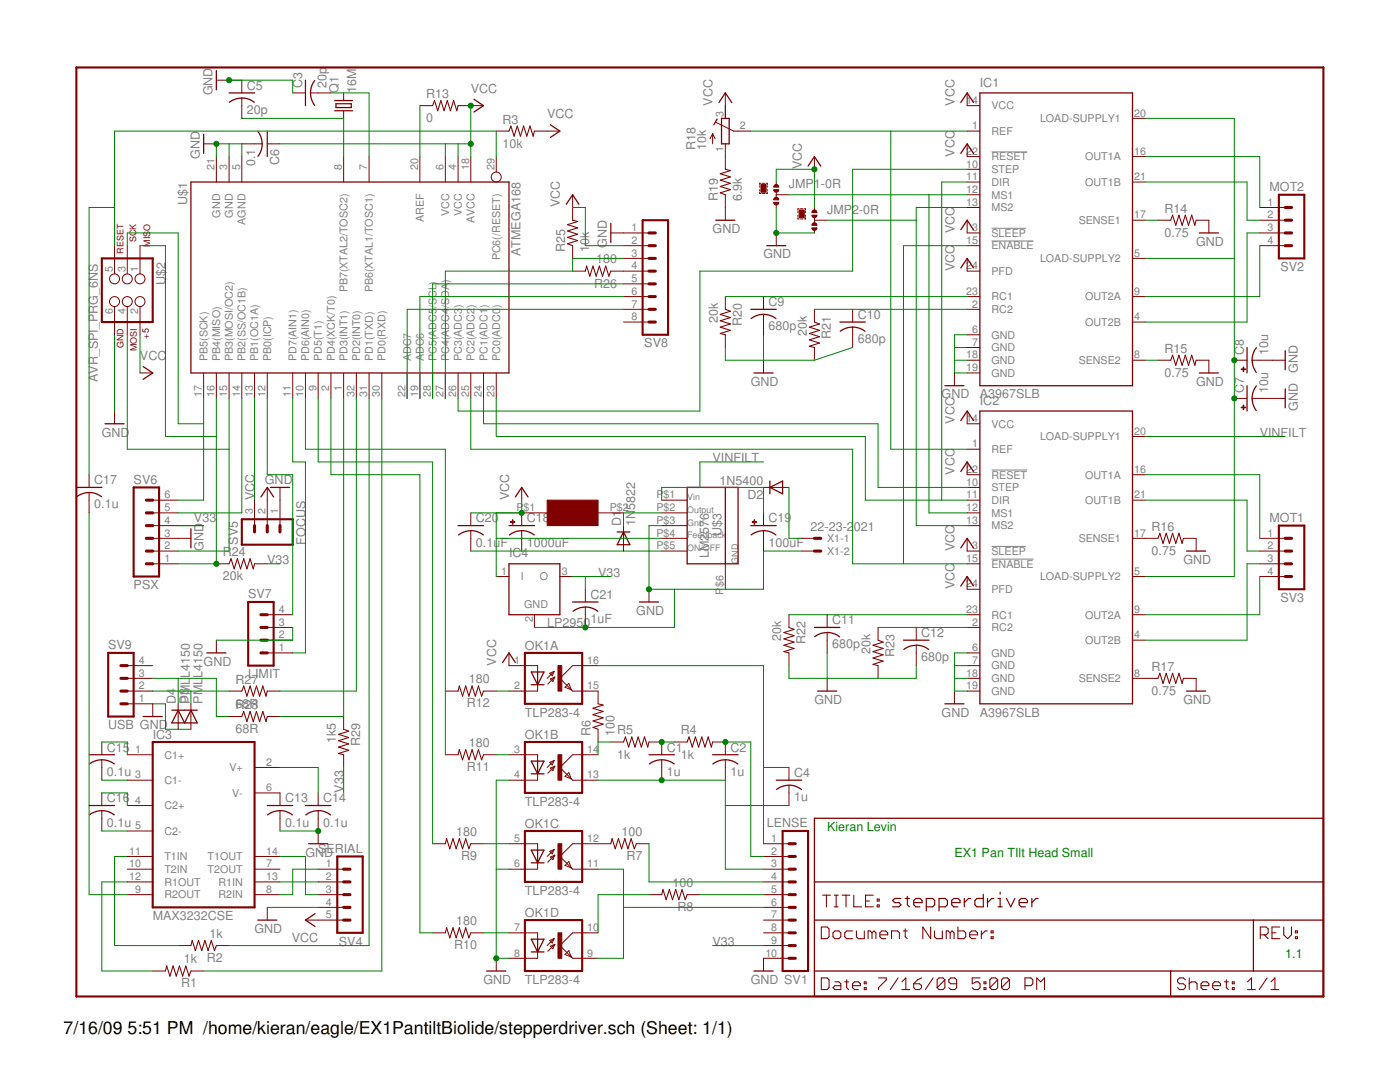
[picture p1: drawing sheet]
<svg xmlns="http://www.w3.org/2000/svg" width="279mm" height="216mm" viewBox="0 0 279 216" stroke-linecap="round" stroke-linejoin="round" font-family="sans-serif">
<defs><g id="words">
<g font-size="3.5">
<text x="12.7" y="206.4">7/16/09</text>
<text x="25.5" y="206.4">5:51 PM /home/kieran/eagle/EX1PantiltBiolide/stepperdriver.sch (Sheet: 1/1)</text>
</g>
<g font-size="2.5" fill="#808080">
<text x="49.3" y="17.9">C5</text>
<text x="60.3" y="17.5" transform="rotate(-90 60.3 17.5)">C3</text>
<text x="65.1" y="17.5" transform="rotate(-90 65.1 17.5)">20p</text>
<text x="195.5" y="17.3">IC1</text>
<text x="42.4" y="19" transform="rotate(-90 42.4 19)">GND</text>
<text x="49.3" y="22.7">20p</text>
<text x="67.6" y="18.5" transform="rotate(-90 67.6 18.5)">Q1</text>
<text x="71.1" y="18.5" transform="rotate(-90 71.1 18.5)">16M</text>
<text x="85.1" y="19.6">R13</text>
<text x="94" y="18.5">VCC</text>
<text x="109.2" y="23.6">VCC</text>
<text x="142.2" y="21.1" transform="rotate(-90 142.2 21.1)">VCC</text>
<text x="190.5" y="21.1" transform="rotate(-90 190.5 21.1)">VCC</text>
<text x="85.1" y="24.4">0</text>
<text x="100.3" y="29.5">10k</text>
<text x="100.3" y="24.7">R3</text>
<text x="138.8" y="30" transform="rotate(-90 138.8 30)">R18</text>
<text x="140.9" y="30" transform="rotate(-90 140.9 30)">10k</text>
<text x="39.9" y="31.7" transform="rotate(-90 39.9 31.7)">GND</text>
<text x="50.9" y="33.2" transform="rotate(-90 50.9 33.2)">0.1</text>
<text x="55.7" y="32.9" transform="rotate(-90 55.7 32.9)">C6</text>
<text x="160" y="33.8" transform="rotate(-90 160 33.8)">VCC</text>
<text x="190.5" y="31.2" transform="rotate(-90 190.5 31.2)">VCC</text>
<text x="37.3" y="40.9" transform="rotate(-90 37.3 40.9)">U$1</text>
<text x="111.7" y="41.4" transform="rotate(-90 111.7 41.4)">VCC</text>
<text x="143.3" y="40.1" transform="rotate(-90 143.3 40.1)">R19</text>
<text x="148.1" y="40.1" transform="rotate(-90 148.1 40.1)">6.9k</text>
<text x="157.5" y="37.6">JMP1-0R</text>
<text x="253.4" y="38.1">MOT2</text>
<text x="142.2" y="46.5">GND</text>
<text x="165.1" y="42.7">JMP2-0R</text>
<text x="190.5" y="46.5" transform="rotate(-90 190.5 46.5)">VCC</text>
<text x="232.4" y="47.2">0.75</text>
<text x="232.4" y="42.4">R14</text>
<text x="103.9" y="51.1" transform="rotate(-90 103.9 51.1)">ATMEGA168</text>
<text x="112.8" y="50.3" transform="rotate(-90 112.8 50.3)">R25</text>
<text x="117.6" y="50.3" transform="rotate(-90 117.6 50.3)">1</text>
<text x="117.6" y="48.9" transform="rotate(-90 117.6 48.9)">0k</text>
<text x="119" y="52.6">180</text>
<text x="121.1" y="49.5" transform="rotate(-90 121.1 49.5)">GND</text>
<text x="152.4" y="51.6">GND</text>
<text x="238.7" y="49">GND</text>
<text x="33" y="56.9" transform="rotate(-90 33 56.9)">U$2</text>
<text x="118.6" y="57.4">R26</text>
<text x="190.5" y="54.1" transform="rotate(-90 190.5 54.1)">VCC</text>
<text x="255.6" y="54.1">SV2</text>
<text x="143.2" y="64.5" transform="rotate(-90 143.2 64.5)">20k</text>
<text x="148" y="65" transform="rotate(-90 148 65)">R20</text>
<text x="153.4" y="65.9">680p</text>
<text x="153.4" y="61.1">C9</text>
<text x="171.2" y="63.6">C10</text>
<text x="27.9" y="71.9">VCC</text>
<text x="128.6" y="69.3">SV8</text>
<text x="161" y="67" transform="rotate(-90 161 67)">20k</text>
<text x="165.8" y="67.6" transform="rotate(-90 165.8 67.6)">R21</text>
<text x="171.2" y="68.4">680p</text>
<text x="232.4" y="70.4">R15</text>
<text x="248.2" y="70.9" transform="rotate(-90 248.2 70.9)">C8</text>
<text x="253.1" y="70.9" transform="rotate(-90 253.1 70.9)">10u</text>
<text x="19.6" y="76.2" transform="rotate(-90 19.6 76.2)">AVR_SPI_PRG_6NS</text>
<text x="149.8" y="77">GND</text>
<text x="232.4" y="75.2">0.75</text>
<text x="238.7" y="77">GND</text>
<text x="259" y="74.4" transform="rotate(-90 259 74.4)">GND</text>
<text x="187.9" y="79.5">GND</text>
<text x="195.5" y="79.5">A3967SLB</text>
<text x="195.5" y="80.8">IC2</text>
<text x="248.2" y="78.5" transform="rotate(-90 248.2 78.5)">C7</text>
<text x="253.1" y="78.5" transform="rotate(-90 253.1 78.5)">10u</text>
<text x="259" y="82" transform="rotate(-90 259 82)">GND</text>
<text x="20.3" y="87.1">GND</text>
<text x="190.5" y="84.6" transform="rotate(-90 190.5 84.6)">VCC</text>
<text x="251.4" y="87.1">VINFILT</text>
<text x="142.2" y="92.2">VINFILT</text>
<text x="190.5" y="94.7" transform="rotate(-90 190.5 94.7)">VCC</text>
<text x="18.8" y="101.5">0.1u</text>
<text x="18.8" y="96.6">C17</text>
<text x="26.7" y="96.5">SV6</text>
<text x="50.8" y="99.8" transform="rotate(-90 50.8 99.8)">VCC</text>
<text x="52.9" y="96.5">GND</text>
<text x="101.6" y="99.8" transform="rotate(-90 101.6 99.8)">VCC</text>
<text x="126.8" y="101.7" transform="rotate(-90 126.8 101.7)">5822</text>
<text x="143.6" y="96.7">1N5400</text>
<text x="149.2" y="99.5">D2</text>
<text x="38.7" y="104.1">V33</text>
<text x="95" y="104.2">C20</text>
<text x="105.1" y="104.2">C18</text>
<text x="124" y="104.9" transform="rotate(-90 124 104.9)">D1</text>
<text x="126.8" y="104.9" transform="rotate(-90 126.8 104.9)">1N</text>
<text x="144" y="106.9" transform="rotate(-90 144 106.9)">U$3</text>
<text x="153.4" y="104.2">C19</text>
<text x="161.8" y="106">22-23-2</text>
<text x="170.4" y="106">021</text>
<text x="229.8" y="105.9">R16</text>
<text x="253.4" y="104.1">MOT1</text>
<text x="40.6" y="110" transform="rotate(-90 40.6 110)">GND</text>
<text x="44.4" y="111">R24</text>
<text x="47.5" y="108.7" transform="rotate(-90 47.5 108.7)">SV5</text>
<text x="53.3" y="112.5">V33</text>
<text x="61" y="108.7" transform="rotate(-90 61 108.7)">FOCUS</text>
<text x="95" y="109.1">0.1uF</text>
<text x="101.6" y="111.2">IC4</text>
<text x="105.1" y="109.1">1000uF</text>
<text x="141.5" y="111.4" transform="rotate(-90 141.5 111.4)">LM2576</text>
<text x="153.4" y="109.1">100uF</text>
<text x="190.5" y="110" transform="rotate(-90 190.5 110)">VCC</text>
<text x="229.8" y="110.7">0.75</text>
<text x="236.2" y="112.5">GND</text>
<text x="26.7" y="117.6">PSX</text>
<text x="44.4" y="115.8">20k</text>
<text x="49.5" y="119.4">SV7</text>
<text x="117.8" y="119.5">C21</text>
<text x="119.4" y="115">V33</text>
<text x="190.5" y="117.6" transform="rotate(-90 190.5 117.6)">VCC</text>
<text x="109.2" y="125.2">LP2950</text>
<text x="117.8" y="124.3">1uF</text>
<text x="127" y="122.7">GND</text>
<text x="166.1" y="124.6">C11</text>
<text x="255.6" y="120.1">SV3</text>
<text x="21.6" y="129.5">SV9</text>
<text x="104.8" y="129.6">OK1A</text>
<text x="155.9" y="128" transform="rotate(-90 155.9 128)">20k</text>
<text x="160.7" y="128.5" transform="rotate(-90 160.7 128.5)">R22</text>
<text x="166.1" y="129.4">680p</text>
<text x="173.7" y="130.5" transform="rotate(-90 173.7 130.5)">20k</text>
<text x="178.5" y="131.1" transform="rotate(-90 178.5 131.1)">R23</text>
<text x="183.9" y="131.9">680p</text>
<text x="183.9" y="127.1">C12</text>
<text x="37.9" y="135.3" transform="rotate(-90 37.9 135.3)">L4150</text>
<text x="40.4" y="135.3" transform="rotate(-90 40.4 135.3)">L4150</text>
<text x="40.6" y="132.8">GND</text>
<text x="47" y="136.4">R27</text>
<text x="49.5" y="135.4">LIMIT</text>
<text x="93.6" y="136.4">180</text>
<text x="99" y="132.8" transform="rotate(-90 99 132.8)">VCC</text>
<text x="229.8" y="133.9">R17</text>
<text x="35.1" y="140.4" transform="rotate(-90 35.1 140.4)">D4</text>
<text x="37.6" y="140.4" transform="rotate(-90 37.6 140.4)">D3</text>
<text x="37.9" y="140.4" transform="rotate(-90 37.9 140.4)">PML</text>
<text x="40.4" y="140.4" transform="rotate(-90 40.4 140.4)">PML</text>
<text x="47" y="141.2">68R</text>
<text x="47" y="141.5">R28</text>
<text x="93.2" y="141.2">R12</text>
<text x="104.8" y="143">TLP283-4</text>
<text x="162.5" y="140.4">GND</text>
<text x="187.9" y="143">GND</text>
<text x="195.5" y="143">A3967SLB</text>
<text x="229.8" y="138.7">0.75</text>
<text x="236.2" y="140.4">GND</text>
<text x="21.3" y="150">C15</text>
<text x="21.6" y="145.5">USB GND</text>
<text x="30.5" y="147.4">IC3</text>
<text x="47" y="146.3">68R</text>
<text x="67" y="148.3" transform="rotate(-90 67 148.3)">1k5</text>
<text x="71.8" y="148.8" transform="rotate(-90 71.8 148.8)">R29</text>
<text x="93.6" y="149.1">180</text>
<text x="104.8" y="147.4">OK1B</text>
<text x="117.9" y="146.8" transform="rotate(-90 117.9 146.8)">R6</text>
<text x="122.7" y="146.8" transform="rotate(-90 122.7 146.8)">100</text>
<text x="123.2" y="146.6">R5</text>
<text x="133.1" y="150">C1</text>
<text x="135.9" y="146.6">R4</text>
<text x="145.8" y="150">C2</text>
<text x="21.3" y="154.8">0.1u</text>
<text x="93.2" y="153.9">R11</text>
<text x="123.2" y="151.4">1k</text>
<text x="133.1" y="154.8">1u</text>
<text x="135.9" y="151.4">1k</text>
<text x="145.8" y="154.8">1u</text>
<text x="158.5" y="155">C4</text>
<text x="21.3" y="160.1">C16</text>
<text x="56.9" y="160.1">C13</text>
<text x="64.5" y="160.1">C14</text>
<text x="68.6" y="158.2" transform="rotate(-90 68.6 158.2)">V33</text>
<text x="104.8" y="160.7">TLP283-4</text>
<text x="158.5" y="159.9">1u</text>
<text x="21.3" y="164.9">0.1u</text>
<text x="56.9" y="164.9">0.1u</text>
<text x="64.5" y="164.9">0.1u</text>
<text x="91" y="166.8">180</text>
<text x="104.8" y="165.2">OK1C</text>
<text x="124.1" y="166.8">100</text>
<text x="153" y="165.1">LENSE</text>
<text x="61" y="170.9">GND</text>
<text x="63.5" y="170.1">SERIAL</text>
<text x="92" y="171.6">R9</text>
<text x="125.1" y="171.6">R7</text>
<text x="104.8" y="178.5">TLP283-4</text>
<text x="134.2" y="177">100</text>
<text x="30.5" y="183.6">MAX3232CSE</text>
<text x="91" y="184.6">180</text>
<text x="104.8" y="183">OK1D</text>
<text x="135.2" y="181.8">R8</text>
<text x="41.2" y="192">R2</text>
<text x="41.8" y="187.2">1k</text>
<text x="50.8" y="186.1">GND</text>
<text x="58.2" y="187.9">VCC</text>
<text x="67.6" y="188.7">SV4</text>
<text x="90.6" y="189.4">R10</text>
<text x="142.2" y="188.7">V33</text>
<text x="36.2" y="197">R1</text>
<text x="36.7" y="192.2">1k</text>
<text x="96.5" y="196.3">GND</text>
<text x="104.8" y="196.3">TLP283-4</text>
<text x="149.8" y="196.3">GND SV1</text>
</g>
<g font-size="2.5" fill="#008000">
<text x="165.1" y="165.8">Kieran Levin</text>
<text x="190.5" y="170.9">EX1 Pan TIlt Head Small</text>
<text x="256.5" y="191.2">1.1</text>
</g>
<g font-size="2.1" fill="#808080">
<text x="144.4" y="23.3" transform="rotate(-90 144.4 23.3)">3</text>
<text x="192.8" y="20.7">14</text>
<text x="197.9" y="21.8">VCC</text>
<text x="226.4" y="23.3">20</text>
<text x="147.7" y="25.8">2</text>
<text x="194" y="25.8">1</text>
<text x="197.9" y="26.9">REF</text>
<text x="207.6" y="24.4">LOAD-SUPPLY1</text>
<text x="42.8" y="34" transform="rotate(-90 42.8 34)">21</text>
<text x="45.4" y="34" transform="rotate(-90 45.4 34)">3</text>
<text x="47.9" y="34" transform="rotate(-90 47.9 34)">5</text>
<text x="68.2" y="34" transform="rotate(-90 68.2 34)">8</text>
<text x="73.3" y="34" transform="rotate(-90 73.3 34)">7</text>
<text x="83.5" y="34" transform="rotate(-90 83.5 34)">20</text>
<text x="88.5" y="34" transform="rotate(-90 88.5 34)">6</text>
<text x="91.1" y="34" transform="rotate(-90 91.1 34)">4</text>
<text x="93.6" y="34" transform="rotate(-90 93.6 34)">18</text>
<text x="98.7" y="34" transform="rotate(-90 98.7 34)">29</text>
<text x="144.4" y="30.2" transform="rotate(-90 144.4 30.2)">1</text>
<text x="192.8" y="30.9">22</text>
<text x="192.8" y="33.4">10</text>
<text x="192.8" y="36">11</text>
<text x="197.9" y="32">RESET</text>
<text x="197.9" y="34.5">STEP</text>
<text x="216.5" y="32">OUT1A</text>
<text x="226.4" y="30.9">16</text>
<text x="226.4" y="36">21</text>
<text x="192.8" y="38.5">12</text>
<text x="192.8" y="41">13</text>
<text x="197.9" y="37.1">DIR</text>
<text x="197.9" y="39.6">MS1</text>
<text x="216.5" y="37.1">OUT1B</text>
<text x="253" y="41">1</text>
<text x="43.9" y="43.4" transform="rotate(-90 43.9 43.4)">GND</text>
<text x="46.5" y="43.4" transform="rotate(-90 46.5 43.4)">GND</text>
<text x="49" y="44.8" transform="rotate(-90 49 44.8)">AGND</text>
<text x="84.6" y="44.4" transform="rotate(-90 84.6 44.4)">AREF</text>
<text x="89.6" y="43.2" transform="rotate(-90 89.6 43.2)">VCC</text>
<text x="92.2" y="43.2" transform="rotate(-90 92.2 43.2)">VCC</text>
<text x="94.7" y="44.6" transform="rotate(-90 94.7 44.6)">AVCC</text>
<text x="126" y="46.1">1</text>
<text x="194" y="46.1">3</text>
<text x="197.9" y="47.2">SLEEP</text>
<text x="197.9" y="42.2">MS2</text>
<text x="215.3" y="44.7">SENSE1</text>
<text x="226.4" y="43.6">17</text>
<text x="253" y="43.6">2</text>
<text x="253" y="46.1">3</text>
<text x="99.8" y="52" transform="rotate(-90 99.8 52)">PC6(/RESET)</text>
<text x="126" y="48.7">2</text>
<text x="126" y="51.2">3</text>
<text x="126" y="53.7">4</text>
<text x="192.8" y="53.7">24</text>
<text x="192.8" y="48.7">15</text>
<text x="197.9" y="49.8">ENABLE</text>
<text x="207.6" y="52.3">LOAD-SUPPLY2</text>
<text x="226.4" y="51.2">5</text>
<text x="253" y="48.7">4</text>
<text x="22.5" y="54.3" transform="rotate(-90 22.5 54.3)">5</text>
<text x="25" y="54.3" transform="rotate(-90 25 54.3)">3</text>
<text x="27.6" y="54.3" transform="rotate(-90 27.6 54.3)">1</text>
<text x="69.3" y="58.4" transform="rotate(-90 69.3 58.4)">PB7(XTAL2/TOSC2)</text>
<text x="74.4" y="58.4" transform="rotate(-90 74.4 58.4)">PB6(XTAL1/TOSC1)</text>
<text x="89.6" y="56.5" transform="rotate(-90 89.6 56.5)">)</text>
<text x="126" y="56.3">5</text>
<text x="126" y="58.8">6</text>
<text x="192.8" y="58.8">23</text>
<text x="197.9" y="59.9">RC1</text>
<text x="197.9" y="54.9">PFD</text>
<text x="216.5" y="59.9">OUT2A</text>
<text x="226.4" y="58.8">9</text>
<text x="22.5" y="62.7" transform="rotate(-90 22.5 62.7)">6</text>
<text x="25" y="62.7" transform="rotate(-90 25 62.7)">4</text>
<text x="27.6" y="62.7" transform="rotate(-90 27.6 62.7)">2</text>
<text x="87.1" y="61.5" transform="rotate(-90 87.1 61.5)">/SCL)</text>
<text x="89.6" y="61.5" transform="rotate(-90 89.6 61.5)">/SDA</text>
<text x="92.2" y="61.5" transform="rotate(-90 92.2 61.5)">)</text>
<text x="94.7" y="61.5" transform="rotate(-90 94.7 61.5)">)</text>
<text x="97.3" y="61.5" transform="rotate(-90 97.3 61.5)">)</text>
<text x="99.8" y="61.5" transform="rotate(-90 99.8 61.5)">)</text>
<text x="126" y="61.4">7</text>
<text x="126" y="63.9">8</text>
<text x="194" y="61.4">2</text>
<text x="197.9" y="62.5">RC2</text>
<text x="216.5" y="65">OUT2B</text>
<text x="226.4" y="63.9">4</text>
<text x="192.8" y="71.5">18</text>
<text x="194" y="66.4">6</text>
<text x="194" y="69">7</text>
<text x="197.9" y="67.6">GND</text>
<text x="197.9" y="70.1">GND</text>
<text x="226.4" y="71.5">8</text>
<text x="41.4" y="72.1" transform="rotate(-90 41.4 72.1)">PB5(SCK)</text>
<text x="43.9" y="72.1" transform="rotate(-90 43.9 72.1)">PB4(MISO)</text>
<text x="46.5" y="72.1" transform="rotate(-90 46.5 72.1)">PB3(MOSI/OC2)</text>
<text x="49" y="72.1" transform="rotate(-90 49 72.1)">PB2(SS/OC1B)</text>
<text x="51.6" y="72.1" transform="rotate(-90 51.6 72.1)">PB1(OC1A)</text>
<text x="54.1" y="72.1" transform="rotate(-90 54.1 72.1)">PB0(ICP)</text>
<text x="59.2" y="72.1" transform="rotate(-90 59.2 72.1)">PD7(AIN1)</text>
<text x="61.7" y="72.1" transform="rotate(-90 61.7 72.1)">PD6(AIN0)</text>
<text x="63.1" y="77.9" transform="rotate(-90 63.1 77.9)">9</text>
<text x="64.3" y="72.1" transform="rotate(-90 64.3 72.1)">PD5(T1)</text>
<text x="65.7" y="77.9" transform="rotate(-90 65.7 77.9)">2</text>
<text x="66.8" y="72.1" transform="rotate(-90 66.8 72.1)">PD4(XCK/T0)</text>
<text x="68.2" y="77.9" transform="rotate(-90 68.2 77.9)">1</text>
<text x="69.3" y="72.1" transform="rotate(-90 69.3 72.1)">PD3(INT1)</text>
<text x="71.9" y="72.1" transform="rotate(-90 71.9 72.1)">PD2(INT0)</text>
<text x="74.4" y="72.1" transform="rotate(-90 74.4 72.1)">PD1(TXD)</text>
<text x="76.9" y="72.1" transform="rotate(-90 76.9 72.1)">PD0(RXD)</text>
<text x="82" y="72.1" transform="rotate(-90 82 72.1)">ADC7</text>
<text x="84.6" y="72.1" transform="rotate(-90 84.6 72.1)">ADC6</text>
<text x="87.1" y="72.1" transform="rotate(-90 87.1 72.1)">PC5(ADC5</text>
<text x="89.6" y="72.1" transform="rotate(-90 89.6 72.1)">PC4(ADC4</text>
<text x="92.2" y="72.1" transform="rotate(-90 92.2 72.1)">PC3(ADC3</text>
<text x="94.7" y="72.1" transform="rotate(-90 94.7 72.1)">PC2(ADC2</text>
<text x="97.3" y="72.1" transform="rotate(-90 97.3 72.1)">PC1(ADC1</text>
<text x="99.8" y="72.1" transform="rotate(-90 99.8 72.1)">PC0(ADC0</text>
<text x="192.8" y="74.1">19</text>
<text x="197.9" y="72.6">GND</text>
<text x="197.9" y="75.2">GND</text>
<text x="215.3" y="72.6">SENSE2</text>
<text x="40.3" y="79.1" transform="rotate(-90 40.3 79.1)">17</text>
<text x="42.8" y="79.1" transform="rotate(-90 42.8 79.1)">16</text>
<text x="45.4" y="79.1" transform="rotate(-90 45.4 79.1)">15</text>
<text x="47.9" y="79.1" transform="rotate(-90 47.9 79.1)">14</text>
<text x="50.4" y="79.1" transform="rotate(-90 50.4 79.1)">13</text>
<text x="53" y="79.1" transform="rotate(-90 53 79.1)">12</text>
<text x="58.1" y="79.1" transform="rotate(-90 58.1 79.1)">11</text>
<text x="60.6" y="79.1" transform="rotate(-90 60.6 79.1)">10</text>
<text x="70.8" y="79.1" transform="rotate(-90 70.8 79.1)">32</text>
<text x="73.3" y="79.1" transform="rotate(-90 73.3 79.1)">31</text>
<text x="75.8" y="79.1" transform="rotate(-90 75.8 79.1)">30</text>
<text x="80.9" y="79.1" transform="rotate(-90 80.9 79.1)">22</text>
<text x="83.5" y="79.1" transform="rotate(-90 83.5 79.1)">19</text>
<text x="86" y="79.1" transform="rotate(-90 86 79.1)">28</text>
<text x="88.5" y="79.1" transform="rotate(-90 88.5 79.1)">27</text>
<text x="91.1" y="79.1" transform="rotate(-90 91.1 79.1)">26</text>
<text x="93.6" y="79.1" transform="rotate(-90 93.6 79.1)">25</text>
<text x="96.1" y="79.1" transform="rotate(-90 96.1 79.1)">24</text>
<text x="98.7" y="79.1" transform="rotate(-90 98.7 79.1)">23</text>
<text x="192.8" y="84.2">14</text>
<text x="194" y="89.3">1</text>
<text x="197.9" y="85.3">VCC</text>
<text x="207.6" y="87.9">LOAD-SUPPLY1</text>
<text x="226.4" y="86.8">20</text>
<text x="192.8" y="94.4">22</text>
<text x="197.9" y="90.4">REF</text>
<text x="197.9" y="95.5">RESET</text>
<text x="216.5" y="95.5">OUT1A</text>
<text x="226.4" y="94.4">16</text>
<text x="32.8" y="102">5</text>
<text x="32.8" y="99.4">6</text>
<text x="103.1" y="102">P</text>
<text x="104.5" y="102">$1</text>
<text x="121.7" y="102">P$2</text>
<text x="131" y="99.4">P</text>
<text x="131" y="102">P$2</text>
<text x="132.4" y="99.4">$1</text>
<text x="192.8" y="96.9">10</text>
<text x="192.8" y="99.4">11</text>
<text x="192.8" y="102">12</text>
<text x="197.9" y="98">STEP</text>
<text x="197.9" y="100.6">DIR</text>
<text x="216.5" y="100.6">OUT1B</text>
<text x="226.4" y="99.4">21</text>
<text x="32.8" y="107.1">3</text>
<text x="32.8" y="104.5">4</text>
<text x="50.4" y="102.5" transform="rotate(-90 50.4 102.5)">3</text>
<text x="53" y="102.5" transform="rotate(-90 53 102.5)">2</text>
<text x="55.5" y="102.5" transform="rotate(-90 55.5 102.5)">1</text>
<text x="131" y="104.5">P$3</text>
<text x="131" y="107.1">P$4</text>
<text x="192.8" y="104.5">13</text>
<text x="197.9" y="103.1">MS1</text>
<text x="197.9" y="105.6">MS2</text>
<text x="226.4" y="107.1">17</text>
<text x="253" y="107.1">1</text>
<text x="32.8" y="112.1">1</text>
<text x="32.8" y="109.6">2</text>
<text x="131" y="109.6">P$5</text>
<text x="165.1" y="108.2">X1-1</text>
<text x="165.1" y="110.7">X1-2</text>
<text x="192.8" y="112.1">15</text>
<text x="194" y="109.6">3</text>
<text x="197.9" y="110.7">SLEEP</text>
<text x="197.9" y="113.3">ENABLE</text>
<text x="215.3" y="108.2">SENSE1</text>
<text x="253" y="109.6">2</text>
<text x="253" y="112.1">3</text>
<text x="100" y="114.7">1</text>
<text x="103.9" y="115.8">I</text>
<text x="107.7" y="115.8">O</text>
<text x="112.1" y="114.7">3</text>
<text x="144.4" y="118.6" transform="rotate(-90 144.4 118.6)">P</text>
<text x="144.4" y="117.2" transform="rotate(-90 144.4 117.2)">$6</text>
<text x="192.8" y="117.2">24</text>
<text x="197.9" y="118.3">PFD</text>
<text x="207.6" y="115.8">LOAD-SUPPLY2</text>
<text x="226.4" y="114.7">5</text>
<text x="253" y="114.7">4</text>
<text x="55.7" y="124.8">3</text>
<text x="55.7" y="122.3">4</text>
<text x="104.6" y="121.4">GND</text>
<text x="106.3" y="124.2" transform="rotate(-90 106.3 124.2)">2</text>
<text x="192.8" y="122.3">23</text>
<text x="194" y="124.8">2</text>
<text x="197.9" y="123.4">RC1</text>
<text x="197.9" y="126">RC2</text>
<text x="216.5" y="123.4">OUT2A</text>
<text x="226.4" y="122.3">9</text>
<text x="55.7" y="129.9">1</text>
<text x="55.7" y="127.4">2</text>
<text x="194" y="129.9">6</text>
<text x="197.9" y="131">GND</text>
<text x="216.5" y="128.5">OUT2B</text>
<text x="226.4" y="127.4">4</text>
<text x="27.7" y="137.5">2</text>
<text x="27.7" y="135">3</text>
<text x="27.7" y="132.5">4</text>
<text x="102.6" y="132.5">1</text>
<text x="102.6" y="137.5">2</text>
<text x="117.2" y="137.5">15</text>
<text x="117.2" y="132.5">16</text>
<text x="192.8" y="135">18</text>
<text x="192.8" y="137.5">19</text>
<text x="194" y="132.5">7</text>
<text x="197.9" y="133.6">GND</text>
<text x="197.9" y="136.1">GND</text>
<text x="215.3" y="136.1">SENSE2</text>
<text x="226.4" y="135">8</text>
<text x="27.7" y="140.1">1</text>
<text x="197.9" y="138.7">GND</text>
<text x="27" y="150.2">1</text>
<text x="27" y="155.3">3</text>
<text x="32.8" y="151.4">C1+</text>
<text x="45.8" y="153.9">V+</text>
<text x="53.1" y="152.8">2</text>
<text x="102.6" y="150.2">3</text>
<text x="102.6" y="155.3">4</text>
<text x="117.2" y="155.3">13</text>
<text x="117.2" y="150.2">14</text>
<text x="27" y="160.4">4</text>
<text x="32.8" y="156.4">C1-</text>
<text x="32.8" y="161.5">C2+</text>
<text x="46.3" y="159">V-</text>
<text x="53.1" y="157.9">6</text>
<text x="27" y="165.5">5</text>
<text x="32.8" y="166.6">C2-</text>
<text x="25.8" y="170.5">11</text>
<text x="25.8" y="173.1">10</text>
<text x="32.8" y="171.7">T1IN</text>
<text x="41.4" y="171.7">T1OUT</text>
<text x="53.1" y="170.5">14</text>
<text x="53.1" y="173.1">7</text>
<text x="65" y="173.1">1</text>
<text x="102.6" y="168">5</text>
<text x="102.6" y="173.1">6</text>
<text x="117.2" y="173.1">11</text>
<text x="117.2" y="168">12</text>
<text x="153.9" y="168">1</text>
<text x="153.9" y="170.5">2</text>
<text x="153.9" y="173.1">3</text>
<text x="25.8" y="175.6">12</text>
<text x="27" y="178.2">9</text>
<text x="32.8" y="174.2">T2IN</text>
<text x="32.8" y="176.7">R1OUT</text>
<text x="32.8" y="179.3">R2OUT</text>
<text x="41.4" y="174.2">T2OUT</text>
<text x="43.6" y="176.7">R1IN</text>
<text x="43.6" y="179.3">R2IN</text>
<text x="53.1" y="175.6">13</text>
<text x="53.1" y="178.2">8</text>
<text x="65" y="175.6">2</text>
<text x="65" y="178.2">3</text>
<text x="153.9" y="175.6">4</text>
<text x="153.9" y="178.2">5</text>
<text x="65" y="180.7">4</text>
<text x="65" y="183.2">5</text>
<text x="102.6" y="185.8">7</text>
<text x="117.2" y="185.8">10</text>
<text x="153.9" y="180.7">6</text>
<text x="153.9" y="183.2">7</text>
<text x="153.9" y="185.8">8</text>
<text x="102.6" y="190.9">8</text>
<text x="117.2" y="190.9">9</text>
<text x="152.7" y="190.9">10</text>
<text x="153.9" y="188.3">9</text>
</g>
<g font-size="1.8" fill="#800000">
<text x="30" y="46.1" transform="rotate(-90 30 46.1)">O</text>
<text x="24.6" y="50.6" transform="rotate(-90 24.6 50.6)">RESET</text>
<text x="27.2" y="48.4" transform="rotate(-90 27.2 48.4)">SCK</text>
<text x="30" y="49.2" transform="rotate(-90 30 49.2)">MIS</text>
<text x="24.6" y="69.5" transform="rotate(-90 24.6 69.5)">GND</text>
<text x="27.3" y="70.1" transform="rotate(-90 27.3 70.1)">MOSI</text>
<text x="29.7" y="67.6" transform="rotate(-90 29.7 67.6)">+5</text>
</g>
<g font-size="1.8" fill="#808080">
<text x="137.1" y="99.8">Vin</text>
<text x="137.1" y="102.3">Output</text>
<text x="137.1" y="104.9">Gnd</text>
<text x="137.1" y="107.4">Feedback</text>
<text x="137.1" y="110">ON/OFF</text>
<text x="147.3" y="112.5" transform="rotate(-90 147.3 112.5)">GND</text>
</g>
</g></defs>
<g fill="#808080" stroke="#808080" stroke-width=".2">
<path d="M197.9 45.5h6.8z"/>
<path d="M197.9 30.3h7.1z"/>
<path d="M197.9 48.1h8.4z"/>
<path d="M197.9 109h6.8z"/>
<path d="M197.9 93.8h7.1z"/>
<path d="M197.9 111.6h8.4z"/>
</g>
<g fill="#800000" stroke="#800000" stroke-width=".2">
<path d="M193 26.2h2.6z"/>
<path d="M193 59.2h2.6z"/>
<path d="M193 61.7h2.6z"/>
<path d="M193 54.1h2.6z"/>
<path d="M193 46.5h2.6z"/>
<path d="M193 31.2h2.6z"/>
<path d="M226 43.9h2.6z"/>
<path d="M226 71.9h2.6z"/>
<path d="M193 33.8h2.6z"/>
<path d="M193 36.3h2.6z"/>
<path d="M193 38.9h2.6z"/>
<path d="M193 41.4h2.6z"/>
<path d="M193 49h2.6z"/>
<path d="M193 21.1h2.6z"/>
<path d="M226 23.6h2.6z"/>
<path d="M226 51.6h2.6z"/>
<path d="M226 31.2h2.6z"/>
<path d="M226 36.3h2.6z"/>
<path d="M226 59.2h2.6z"/>
<path d="M226 64.3h2.6z"/>
<path d="M193 66.8h2.6z"/>
<path d="M193 69.3h2.6z"/>
<path d="M193 71.9h2.6z"/>
<path d="M193 74.4h2.6z"/>
<path d="M193 89.6h2.6z"/>
<path d="M193 122.7h2.6z"/>
<path d="M193 125.2h2.6z"/>
<path d="M193 117.6h2.6z"/>
<path d="M193 110h2.6z"/>
<path d="M193 94.7h2.6z"/>
<path d="M226 107.4h2.6z"/>
<path d="M226 135.4h2.6z"/>
<path d="M193 97.3h2.6z"/>
<path d="M193 99.8h2.6z"/>
<path d="M193 102.3h2.6z"/>
<path d="M193 104.9h2.6z"/>
<path d="M193 112.5h2.6z"/>
<path d="M193 84.6h2.6z"/>
<path d="M226 87.1h2.6z"/>
<path d="M226 115h2.6z"/>
<path d="M226 94.7h2.6z"/>
<path d="M226 99.8h2.6z"/>
<path d="M226 122.7h2.6z"/>
<path d="M226 127.7h2.6z"/>
<path d="M193 130.3h2.6z"/>
<path d="M193 132.8h2.6z"/>
<path d="M193 135.4h2.6z"/>
<path d="M193 137.9h2.6z"/>
<path d="M40.6 74.4v5.1z"/>
<path d="M68.6 31.2v5.1z"/>
<path d="M73.7 31.2v5.1z"/>
<path d="M45.7 31.2v5.1z"/>
<path d="M43.2 31.2v5.1z"/>
<path d="M91.4 31.2v5.1z"/>
<path d="M88.9 31.2v5.1z"/>
<path d="M48.3 31.2v5.1z"/>
<path d="M83.8 31.2v5.1z"/>
<path d="M94 31.2v5.1z"/>
<path d="M43.2 74.4v5.1z"/>
<path d="M45.7 74.4v5.1z"/>
<path d="M48.3 74.4v5.1z"/>
<path d="M50.8 74.4v5.1z"/>
<path d="M53.3 74.4v5.1z"/>
<path d="M58.4 74.4v5.1z"/>
<path d="M61 74.4v5.1z"/>
<path d="M63.5 74.4v5.1z"/>
<path d="M66 74.4v5.1z"/>
<path d="M68.6 74.4v5.1z"/>
<path d="M71.1 74.4v5.1z"/>
<path d="M73.7 74.4v5.1z"/>
<path d="M76.2 74.4v5.1z"/>
<path d="M81.3 74.4v5.1z"/>
<path d="M83.8 74.4v5.1z"/>
<path d="M86.3 74.4v5.1z"/>
<path d="M88.9 74.4v5.1z"/>
<path d="M91.4 74.4v5.1z"/>
<path d="M94 74.4v5.1z"/>
<path d="M96.5 74.4v5.1z"/>
<path d="M99 74.4v5.1z"/>
<path d="M99 31.2v3.1z"/>
<path d="M27.9 49v5.7z"/>
<path d="M27.9 61.1v5.7z"/>
<path d="M25.4 49v5.7z"/>
<path d="M25.4 61.1v5.7z"/>
<path d="M22.9 49v5.7z"/>
<path d="M22.9 61.1v5.7z"/>
<path d="M68.6 18.5v1.6z"/>
<path d="M68.6 22.1v1.5z"/>
<path d="M25.4 150.6h5.1z"/>
<path d="M25.4 155.7h5.1z"/>
<path d="M25.4 160.7h5.1z"/>
<path d="M25.4 165.8h5.1z"/>
<path d="M25.4 170.9h5.1z"/>
<path d="M25.4 173.4h5.1z"/>
<path d="M25.4 176h5.1z"/>
<path d="M25.4 178.5h5.1z"/>
<path d="M50.8 153.1h5.1z"/>
<path d="M50.8 158.2h5.1z"/>
<path d="M50.8 170.9h5.1z"/>
<path d="M50.8 173.4h5.1z"/>
<path d="M50.8 176h5.1z"/>
<path d="M50.8 178.5h5.1z"/>
<path d="M61 183.6h2.5z"/>
<path d="M30.5 193.8h2.5z"/>
<path d="M38.1 193.8h2.5z"/>
<path d="M35.6 188.7h2.5z"/>
<path d="M43.2 188.7h2.5z"/>
<path d="M106.7 26.2h2.5z"/>
<path d="M99 26.2h2.6z"/>
<path d="M22.9 82v2.6z"/>
<path d="M101.6 132.8h2.5z"/>
<path d="M101.6 137.9h2.5z"/>
<path d="M116.8 137.9h2.6z"/>
<path d="M116.8 132.8h2.6z"/>
<path d="M109.3 136.5l1.4-1.4z"/>
<path d="M109.8 135.5l.9-.4z"/>
<path d="M109.8 135.5l.5 .5z"/>
<path d="M110.7 135.1l-.4 .9z"/>
<path d="M109.7 134.3l.9-.3z"/>
<path d="M109.7 134.3l.5 .6z"/>
<path d="M110.6 134l-.4 .9z"/>
<path d="M109.2 135.4l1.4-1.4z"/>
<path d="M107.3 132.8v1.3z"/>
<path d="M107.3 136.6v1.3z"/>
<path d="M104.1 132.8h3.2z"/>
<path d="M104.1 137.9h3.2z"/>
<path d="M111.7 135.4l2.6-2.6z"/>
<path d="M111.7 135.4l2.3 2.2z"/>
<path d="M114.3 137.9h2.5z"/>
<path d="M114.3 132.8h2.5z"/>
<path d="M113.5 136.4l.5 1.2z"/>
<path d="M114 137.6l.3 .3z"/>
<path d="M112.8 137.1l1.2 .5z"/>
<path d="M113.5 136.4l-.7 .7z"/>
<path d="M101.6 150.6h2.5z"/>
<path d="M101.6 155.7h2.5z"/>
<path d="M116.8 155.7h2.6z"/>
<path d="M116.8 150.6h2.6z"/>
<path d="M109.3 154.3l1.4-1.4z"/>
<path d="M109.8 153.3l.9-.4z"/>
<path d="M109.8 153.3l.5 .5z"/>
<path d="M110.7 152.9l-.4 .9z"/>
<path d="M109.7 152.1l.9-.4z"/>
<path d="M109.7 152.1l.5 .5z"/>
<path d="M110.6 151.7l-.4 .9z"/>
<path d="M109.2 153.1l1.4-1.4z"/>
<path d="M107.3 150.6v1.3z"/>
<path d="M107.3 154.4v1.3z"/>
<path d="M104.1 150.6h3.2z"/>
<path d="M104.1 155.7h3.2z"/>
<path d="M114.3 150.6l-2.6 2.5z"/>
<path d="M111.7 153.1l2.3 2.3z"/>
<path d="M114.3 155.7h2.5z"/>
<path d="M114.3 150.6h2.5z"/>
<path d="M113.5 154.2l.5 1.2z"/>
<path d="M114 155.4l.3 .3z"/>
<path d="M112.8 154.9l1.2 .5z"/>
<path d="M112.8 154.9l.7-.7z"/>
<path d="M101.6 168.4h2.5z"/>
<path d="M101.6 173.4h2.5z"/>
<path d="M116.8 173.4h2.6z"/>
<path d="M116.8 168.4h2.6z"/>
<path d="M109.3 172l1.4-1.4z"/>
<path d="M109.8 171l.9-.4z"/>
<path d="M109.8 171l.5 .5z"/>
<path d="M110.7 170.6l-.4 .9z"/>
<path d="M109.7 169.9l.9-.4z"/>
<path d="M109.7 169.9l.5 .5z"/>
<path d="M110.6 169.5l-.4 .9z"/>
<path d="M109.2 170.9l1.4-1.4z"/>
<path d="M107.3 168.4v1.2z"/>
<path d="M107.3 172.2v1.2z"/>
<path d="M104.1 168.4h3.2z"/>
<path d="M104.1 173.4h3.2z"/>
<path d="M111.7 170.9l2.6-2.5z"/>
<path d="M111.7 170.9l2.3 2.3z"/>
<path d="M114.3 173.4h2.5z"/>
<path d="M114.3 168.4h2.5z"/>
<path d="M113.5 171.9l.5 1.3z"/>
<path d="M114 173.2l.3 .2z"/>
<path d="M112.8 172.7l1.2 .5z"/>
<path d="M112.8 172.7l.7-.8z"/>
<path d="M101.6 186.1h2.5z"/>
<path d="M101.6 191.2h2.5z"/>
<path d="M116.8 191.2h2.6z"/>
<path d="M116.8 186.1h2.6z"/>
<path d="M109.3 189.8l1.4-1.4z"/>
<path d="M109.8 188.8l.9-.4z"/>
<path d="M109.8 188.8l.5 .5z"/>
<path d="M110.7 188.4l-.4 .9z"/>
<path d="M109.7 187.7l.9-.4z"/>
<path d="M109.7 187.7l.5 .5z"/>
<path d="M110.6 187.3l-.4 .9z"/>
<path d="M109.2 188.7l1.4-1.4z"/>
<path d="M107.3 186.1v1.3z"/>
<path d="M107.3 189.9v1.3z"/>
<path d="M104.1 186.1h3.2z"/>
<path d="M104.1 191.2h3.2z"/>
<path d="M114.3 186.1l-2.6 2.6z"/>
<path d="M111.7 188.7l2.3 2.3z"/>
<path d="M114.3 191.2h2.5z"/>
<path d="M114.3 186.1h2.5z"/>
<path d="M113.5 189.7l.5 1.3z"/>
<path d="M114 191l.3 .2z"/>
<path d="M112.8 190.5l1.2 .5z"/>
<path d="M112.8 190.5l.7-.8z"/>
<path d="M132.1 151.6v1.5z"/>
<path d="M132.1 148.1v2.5z"/>
<path d="M132.1 153.1v2.6z"/>
<path d="M144.8 151.6v1.5z"/>
<path d="M144.8 148.1v2.5z"/>
<path d="M144.8 153.1v2.6z"/>
<path d="M142.2 148.1h2.6z"/>
<path d="M134.6 148.1h2.5z"/>
<path d="M129.5 148.1h2.6z"/>
<path d="M121.9 148.1h2.5z"/>
<path d="M119.4 137.9v2.5z"/>
<path d="M119.4 145.5v2.6z"/>
<path d="M152.4 168.4h5.1z"/>
<path d="M152.4 170.9h5.1z"/>
<path d="M152.4 173.4h5.1z"/>
<path d="M152.4 176h5.1z"/>
<path d="M152.4 178.5h5.1z"/>
<path d="M152.4 181.1h5.1z"/>
<path d="M152.4 183.6h5.1z"/>
<path d="M152.4 186.1h5.1z"/>
<path d="M152.4 188.7h5.1z"/>
<path d="M152.4 191.2h5.1z"/>
<path d="M119.4 168.4h2.5z"/>
<path d="M127 168.4h2.5z"/>
<path d="M129.5 178.5h2.6z"/>
<path d="M137.1 178.5h2.6z"/>
<path d="M86.3 168.4h2.6z"/>
<path d="M94 168.4h2.5z"/>
<path d="M86.3 186.1h2.6z"/>
<path d="M94 186.1h2.5z"/>
<path d="M88.9 150.6h2.5z"/>
<path d="M96.5 150.6h2.5z"/>
<path d="M88.9 137.9h2.5z"/>
<path d="M96.5 137.9h2.5z"/>
<path d="M99 191.2v2.6z"/>
<path d="M152.4 191.2v2.6z"/>
<path d="M101.6 130.3v2.5z"/>
<path d="M157.5 156.7v1.5z"/>
<path d="M157.5 153.1v2.6z"/>
<path d="M157.5 158.2v2.5z"/>
<path d="M27.9 74.4h2.6z"/>
<path d="M62 18.5h1.5z"/>
<path d="M58.4 18.5h2.6z"/>
<path d="M63.5 18.5h2.5z"/>
<path d="M48.3 19.6v1.5z"/>
<path d="M48.3 16v2.5z"/>
<path d="M48.3 21.1v2.5z"/>
<path d="M43.2 16h2.5z"/>
<path d="M50.8 28.7h1.5z"/>
<path d="M53.3 28.7h2.6z"/>
<path d="M48.3 28.7h2.5z"/>
<path d="M91.4 21.1h2.6z"/>
<path d="M83.8 21.1h2.5z"/>
<path d="M109.2 26.2h2.5z"/>
<path d="M94 21.1h2.5z"/>
<path d="M132.1 99.8h5z"/>
<path d="M132.1 102.3h5z"/>
<path d="M132.1 104.9h5z"/>
<path d="M132.1 107.4h5z"/>
<path d="M132.1 110h5z"/>
<path d="M144.8 112.5v5.1z"/>
<path d="M251.4 41.4h5.1z"/>
<path d="M251.4 43.9h5.1z"/>
<path d="M251.4 46.5h5.1z"/>
<path d="M251.4 49h5.1z"/>
<path d="M251.4 107.4h5.1z"/>
<path d="M251.4 110h5.1z"/>
<path d="M251.4 112.5h5.1z"/>
<path d="M251.4 115h5.1z"/>
<path d="M238.7 43.9h2.6z"/>
<path d="M231.1 43.9h2.5z"/>
<path d="M238.7 71.9h2.6z"/>
<path d="M231.1 71.9h2.5z"/>
<path d="M236.2 107.4h2.5z"/>
<path d="M228.6 107.4h2.5z"/>
<path d="M236.2 135.4h2.5z"/>
<path d="M228.6 135.4h2.5z"/>
<path d="M238.7 107.4v2.6z"/>
<path d="M238.7 135.4v2.5z"/>
<path d="M241.3 43.9v2.6z"/>
<path d="M241.3 71.9v2.5z"/>
<path d="M249.9 79.5h1.5z"/>
<path d="M246.3 79.5h2.6z"/>
<path d="M251.4 79.5h2.6z"/>
<path d="M249.9 71.9h1.5z"/>
<path d="M246.3 71.9h2.6z"/>
<path d="M251.4 71.9h2.6z"/>
<path d="M190.5 74.4v2.6z"/>
<path d="M190.5 137.9v2.5z"/>
<path d="M254 71.9h2.5z"/>
<path d="M254 79.5h2.5z"/>
<path d="M193 82v2.6z"/>
<path d="M193 18.5v2.6z"/>
<path d="M154.9 38.9h2.6z"/>
<path d="M154.9 36.3v.8z"/>
<path d="M154.9 38.4v1z"/>
<path d="M154.9 40.6v.8z"/>
<path d="M152.9 36.6h.2z"/>
<path d="M152.1 36.6h.5z"/>
<path d="M151.6 36.6h.3z"/>
<path d="M152.9 38.6h.2z"/>
<path d="M152.1 38.6h.5z"/>
<path d="M151.6 38.6h.3z"/>
<path d="M153.1 36.6v.2z"/>
<path d="M153.1 37.1v.2z"/>
<path d="M153.1 37.8v.3z"/>
<path d="M153.1 38.4v.2z"/>
<path d="M151.6 38.4v.2z"/>
<path d="M151.6 37.8v.3z"/>
<path d="M151.6 37.1v.2z"/>
<path d="M151.6 36.6v.2z"/>
<path d="M162.5 43.9h2.6z"/>
<path d="M162.5 41.4v.8z"/>
<path d="M162.5 43.4v1z"/>
<path d="M162.5 45.7v.8z"/>
<path d="M160.5 41.7h.3z"/>
<path d="M159.7 41.7h.6z"/>
<path d="M159.2 41.7h.3z"/>
<path d="M160.5 43.7h.3z"/>
<path d="M159.7 43.7h.6z"/>
<path d="M159.2 43.7h.3z"/>
<path d="M160.8 41.7v.2z"/>
<path d="M160.8 42.2v.2z"/>
<path d="M160.8 42.9v.3z"/>
<path d="M160.8 43.4v.3z"/>
<path d="M159.2 43.4v.3z"/>
<path d="M159.2 42.9v.3z"/>
<path d="M159.2 42.2v.2z"/>
<path d="M159.2 41.7v.2z"/>
<path d="M162.5 31.2v2.6z"/>
<path d="M154.9 46.5v2.5z"/>
<path d="M144.8 28.7v2.5z"/>
<path d="M144.8 21.1v2.5z"/>
<path d="M147.3 26.2h2.5z"/>
<path d="M146.4 26.2h.9z"/>
<path d="M142.9 24.4l3.5 1.8z"/>
<path d="M142.2 26.7v2z"/>
<path d="M142.2 26.7l-.5 1z"/>
<path d="M142.2 26.7l.5 1z"/>
<path d="M144.8 31.2v2.6z"/>
<path d="M144.8 38.9v2.5z"/>
<path d="M144.8 41.4v2.5z"/>
<path d="M144.8 18.5v2.6z"/>
<path d="M144.8 66.8v2.5z"/>
<path d="M144.8 59.2v2.5z"/>
<path d="M152.4 62.7v1.6z"/>
<path d="M152.4 59.2v2.5z"/>
<path d="M152.4 64.3v2.5z"/>
<path d="M152.4 71.9v2.5z"/>
<path d="M162.5 69.3v2.6z"/>
<path d="M162.5 61.7v2.6z"/>
<path d="M170.2 65.3v1.5z"/>
<path d="M170.2 61.7v2.6z"/>
<path d="M170.2 66.8v2.5z"/>
<path d="M157.5 130.3v2.5z"/>
<path d="M157.5 122.7v2.5z"/>
<path d="M165.1 126.2v1.5z"/>
<path d="M165.1 122.7v2.5z"/>
<path d="M165.1 127.7v2.6z"/>
<path d="M165.1 135.4v2.5z"/>
<path d="M175.2 132.8v2.6z"/>
<path d="M175.2 125.2v2.5z"/>
<path d="M182.9 128.8v1.5z"/>
<path d="M182.9 125.2v2.5z"/>
<path d="M182.9 130.3v2.5z"/>
<path d="M193 28.7v2.5z"/>
<path d="M193 43.9v2.6z"/>
<path d="M193 51.6v2.5z"/>
<path d="M193 92.2v2.5z"/>
<path d="M193 107.4v2.6z"/>
<path d="M193 115v2.6z"/>
<path d="M55.9 161.8v1.5z"/>
<path d="M55.9 158.2v2.5z"/>
<path d="M55.9 163.3v2.5z"/>
<path d="M63.5 161.8v1.5z"/>
<path d="M63.5 158.2v2.5z"/>
<path d="M63.5 163.3v2.5z"/>
<path d="M20.3 151.6v1.5z"/>
<path d="M20.3 148.1v2.5z"/>
<path d="M20.3 153.1v2.6z"/>
<path d="M20.3 161.8v1.5z"/>
<path d="M20.3 158.2v2.5z"/>
<path d="M20.3 163.3v2.5z"/>
<path d="M63.5 165.8v2.6z"/>
<path d="M17.8 98.3v1.5z"/>
<path d="M17.8 94.7v2.6z"/>
<path d="M17.8 99.8v2.5z"/>
<path d="M63.5 173.4h5.1z"/>
<path d="M63.5 176h5.1z"/>
<path d="M63.5 178.5h5.1z"/>
<path d="M63.5 181.1h5.1z"/>
<path d="M63.5 183.6h5.1z"/>
<path d="M53.3 181.1v2.5z"/>
<path d="M55.9 99.8v5.1z"/>
<path d="M53.3 99.8v5.1z"/>
<path d="M50.8 99.8v5.1z"/>
<path d="M55.9 97.3v2.5z"/>
<path d="M53.3 97.3v2.5z"/>
<path d="M124.4 107.4v2.6z"/>
<path d="M124.4 104.9v2.5z"/>
<path d="M104.1 102.3h5.1z"/>
<path d="M119.4 102.3h5z"/>
<path d="M104.1 105.9v1.5z"/>
<path d="M104.1 102.3v2.6z"/>
<path d="M104.1 107.4v2.6z"/>
<path d="M152.4 105.9v1.5z"/>
<path d="M152.4 102.3v2.6z"/>
<path d="M152.4 107.4v2.6z"/>
<path d="M154.9 97.3h2.6z"/>
<path d="M152.4 97.3h2.5z"/>
<path d="M129.5 117.6v2.5z"/>
<path d="M104.1 97.3v2.5z"/>
<path d="M94 105.9v1.5z"/>
<path d="M94 102.3v2.6z"/>
<path d="M94 107.4v2.6z"/>
<path d="M160 107.4h2.5z"/>
<path d="M160 110h2.5z"/>
<path d="M99 115h2.6z"/>
<path d="M111.7 115h2.6z"/>
<path d="M106.7 122.7v2.5z"/>
<path d="M116.8 121.1v1.6z"/>
<path d="M116.8 117.6v2.5z"/>
<path d="M116.8 122.7v2.5z"/>
<path d="M30.5 112.5h5.1z"/>
<path d="M30.5 110h5.1z"/>
<path d="M30.5 107.4h5.1z"/>
<path d="M30.5 104.9h5.1z"/>
<path d="M30.5 102.3h5.1z"/>
<path d="M30.5 99.8h5.1z"/>
<path d="M35.6 107.4h2.5z"/>
<path d="M50.8 112.5h2.5z"/>
<path d="M43.2 112.5h2.5z"/>
<path d="M53.3 130.3h5.1z"/>
<path d="M53.3 127.7h5.1z"/>
<path d="M53.3 125.2h5.1z"/>
<path d="M53.3 122.7h5.1z"/>
<path d="M43.2 127.7v2.6z"/>
<path d="M114.3 41.4v2.5z"/>
<path d="M114.3 49v2.6z"/>
<path d="M114.3 54.1h2.5z"/>
<path d="M121.9 54.1h2.5z"/>
<path d="M114.3 38.9v2.5z"/>
<path d="M121.9 46.5h2.5z"/>
<path d="M124.4 46.5h5.1z"/>
<path d="M124.4 49h5.1z"/>
<path d="M124.4 51.6h5.1z"/>
<path d="M124.4 54.1h5.1z"/>
<path d="M124.4 56.6h5.1z"/>
<path d="M124.4 59.2h5.1z"/>
<path d="M124.4 61.7h5.1z"/>
<path d="M124.4 64.3h5.1z"/>
<path d="M53.3 137.9h2.6z"/>
<path d="M45.7 137.9h2.6z"/>
<path d="M53.3 143h2.6z"/>
<path d="M45.7 143h2.6z"/>
<path d="M68.6 150.6v2.5z"/>
<path d="M68.6 143v2.5z"/>
<path d="M25.4 140.4h5.1z"/>
<path d="M25.4 137.9h5.1z"/>
<path d="M25.4 135.4h5.1z"/>
<path d="M25.4 132.8h5.1z"/>
<path d="M30.5 140.4v2.6z"/>
<path d="M38.1 143v2.5z"/>
<path d="M38.1 140.4v2.6z"/>
<path d="M35.6 143v2.5z"/>
<path d="M35.6 140.4v2.6z"/>
<path d="M40.6 28.7h2.6z"/>
<path d="M154.6 36.9h.5l.3 .4h-1z" fill-rule="evenodd"/>
<path d="M154.6 39.5l.5-.1 .3 .5h-1z" fill-rule="evenodd"/>
<path d="M154.4 37.8h1a.51 .51 0 0 1-.5 .6 .51 .51 0 0 1-.5-.6z" fill-rule="evenodd"/>
<path d="M154.4 40.4h1a.51 .51 0 0 1-.5 .5 .51 .51 0 0 1-.5-.5z" fill-rule="evenodd"/>
<path d="M162.2 42l.5-.1 .3 .5h-1z" fill-rule="evenodd"/>
<path d="M162.2 44.6l.5-.1 .3 .5h-1z" fill-rule="evenodd"/>
<path d="M162 42.9h1a.51 .51 0 0 1-.5 .5 .51 .51 0 0 1-.5-.5z" fill-rule="evenodd"/>
<path d="M162 45.5h1a.51 .51 0 0 1-.5 .5 .51 .51 0 0 1-.5-.5z" fill-rule="evenodd"/>
</g>
<g fill="#800000" stroke="#800000" stroke-width=".25">
<path d="M195.6 18.5h30.4z"/>
<path d="M226 18.5v58.5z"/>
<path d="M195.6 77h30.4z"/>
<path d="M195.6 18.5v58.5z"/>
<path d="M195.6 82h30.4z"/>
<path d="M226 82v58.4z"/>
<path d="M195.6 140.4h30.4z"/>
<path d="M195.6 82v58.4z"/>
<path d="M101.6 36.3v38.1z"/>
<path d="M38.1 74.4h63.5z"/>
<path d="M38.1 36.3v38.1z"/>
<path d="M38.1 36.3h63.5z"/>
<path d="M162.5 198.8h71.1z"/>
<path d="M250.1 183.6h14z"/>
<path d="M162.5 193.8v5z"/>
<path d="M162.5 193.8h71.1z"/>
<path d="M162.5 183.6v10.2z"/>
<path d="M264.1 183.6v10.2z"/>
<path d="M233.6 193.8v5z"/>
<path d="M233.6 193.8h16.5z"/>
<path d="M233.6 198.8h30.5z"/>
<path d="M250.1 183.6v10.2z"/>
<path d="M162.5 183.6h87.6z"/>
<path d="M250.1 193.8h14z"/>
<path d="M264.1 193.8v5z"/>
<path d="M162.5 176v7.6z"/>
<path d="M162.5 163.3h101.6z"/>
<path d="M264.1 163.3v12.7z"/>
<path d="M162.5 176h101.6z"/>
<path d="M162.5 163.3v12.7z"/>
<path d="M264.1 176v7.6z"/>
<path d="M67.1 21.5h3z"/>
<path d="M70.1 20.7v.8z"/>
<path d="M67.1 20.7h3z"/>
<path d="M67.1 20.7v.8z"/>
<path d="M66.8 20.1h3.6z"/>
<path d="M66.8 22.1h3.6z"/>
<path d="M61 183.6l1.9-1.3z"/>
<path d="M61 183.6l1.9 1.3z"/>
<path d="M21 84.6h3.8z"/>
<path d="M108.6 134.1l-1.3 2.5z"/>
<path d="M106 134.1l1.3 2.5z"/>
<path d="M107.3 136.6h1.3z"/>
<path d="M106 136.6h1.3z"/>
<path d="M107.3 134.1h1.3z"/>
<path d="M107.3 134.1v2.5z"/>
<path d="M106 134.1h1.3z"/>
<path d="M108.6 151.9l-1.3 2.5z"/>
<path d="M106 151.9l1.3 2.5z"/>
<path d="M107.3 154.4h1.3z"/>
<path d="M106 154.4h1.3z"/>
<path d="M107.3 151.9h1.3z"/>
<path d="M107.3 151.9v2.5z"/>
<path d="M106 151.9h1.3z"/>
<path d="M108.6 169.6l-1.3 2.6z"/>
<path d="M106 169.6l1.3 2.6z"/>
<path d="M107.3 172.2h1.3z"/>
<path d="M106 172.2h1.3z"/>
<path d="M107.3 169.6h1.3z"/>
<path d="M107.3 169.6v2.6z"/>
<path d="M106 169.6h1.3z"/>
<path d="M108.6 187.4l-1.3 2.5z"/>
<path d="M106 187.4l1.3 2.5z"/>
<path d="M107.3 189.9h1.3z"/>
<path d="M106 189.9h1.3z"/>
<path d="M107.3 187.4h1.3z"/>
<path d="M107.3 187.4v2.5z"/>
<path d="M106 187.4h1.3z"/>
<path d="M129.5 150.6h5.1z"/>
<path d="M142.2 150.6h5.1z"/>
<path d="M97.1 193.8h3.8z"/>
<path d="M150.5 193.8h3.8z"/>
<path d="M101.6 130.3l1.2 1.9z"/>
<path d="M101.6 130.3l-1.3 1.9z"/>
<path d="M154.9 155.7h5.1z"/>
<path d="M28.6 75.7l1.9-1.3z"/>
<path d="M28.6 73.2l1.9 1.2z"/>
<path d="M61 16v5.1z"/>
<path d="M45.7 18.5h5.1z"/>
<path d="M43.2 14.1v3.8z"/>
<path d="M53.3 26.2v5z"/>
<path d="M109.8 27.4l1.9-1.2z"/>
<path d="M109.8 24.9l1.9 1.3z"/>
<path d="M94.6 22.4l1.9-1.3z"/>
<path d="M94.6 19.8l1.9 1.3z"/>
<path d="M137.1 112.5h7.7z"/>
<path d="M144.8 112.5h2.5z"/>
<path d="M147.3 97.3v15.2z"/>
<path d="M144.8 97.3h2.5z"/>
<path d="M137.1 97.3h7.7z"/>
<path d="M137.1 97.3v15.2z"/>
<path d="M144.8 97.3v15.2z"/>
<path d="M236.8 110h3.8z"/>
<path d="M236.8 137.9h3.8z"/>
<path d="M239.3 46.5h3.9z"/>
<path d="M239.3 74.4h3.9z"/>
<path d="M248.9 77v5z"/>
<path d="M248.9 69.3v5.1z"/>
<path d="M188.6 77h3.8z"/>
<path d="M188.6 140.4h3.8z"/>
<path d="M256.5 70v3.8z"/>
<path d="M256.5 77.6v3.8z"/>
<path d="M193 82l1.3 1.9z"/>
<path d="M193 82l-1.3 1.9z"/>
<path d="M193 18.5l1.3 1.9z"/>
<path d="M193 18.5l-1.3 1.9z"/>
<path d="M162.5 31.2l1.3 1.9z"/>
<path d="M162.5 31.2l-1.2 1.9z"/>
<path d="M153 49h3.8z"/>
<path d="M144.8 23.6h.7z"/>
<path d="M144 23.6v5.1z"/>
<path d="M145.5 23.6v5.1z"/>
<path d="M144 23.6h.8z"/>
<path d="M144 28.7h1.5z"/>
<path d="M143.1 23.7l-.6 1.2z"/>
<path d="M142.9 43.9h3.8z"/>
<path d="M144.8 18.5l1.2 1.9z"/>
<path d="M144.8 18.5l-1.3 1.9z"/>
<path d="M149.8 61.7h5.1z"/>
<path d="M150.5 74.4h3.8z"/>
<path d="M167.6 64.3h5.1z"/>
<path d="M162.5 125.2h5.1z"/>
<path d="M163.2 137.9h3.8z"/>
<path d="M180.3 127.7h5.1z"/>
<path d="M193 28.7l1.3 1.9z"/>
<path d="M193 28.7l-1.3 1.9z"/>
<path d="M193 43.9l1.3 1.9z"/>
<path d="M193 43.9l-1.3 1.9z"/>
<path d="M193 51.6l1.3 1.9z"/>
<path d="M193 51.6l-1.3 1.9z"/>
<path d="M193 92.2l1.3 1.9z"/>
<path d="M193 92.2l-1.3 1.9z"/>
<path d="M193 107.4l1.3 1.9z"/>
<path d="M193 107.4l-1.3 1.9z"/>
<path d="M193 115l1.3 1.9z"/>
<path d="M193 115l-1.3 1.9z"/>
<path d="M53.3 160.7h5.1z"/>
<path d="M61 160.7h5z"/>
<path d="M17.8 150.6h5.1z"/>
<path d="M17.8 160.7h5.1z"/>
<path d="M61.6 168.4h3.8z"/>
<path d="M15.2 97.3h5.1z"/>
<path d="M51.4 183.6h3.8z"/>
<path d="M54 97.3h3.8z"/>
<path d="M53.3 97.3l1.3 1.9z"/>
<path d="M53.3 97.3l-1.2 1.9z"/>
<path d="M124.4 106.1l1.3 2.6z"/>
<path d="M124.4 106.1l-1.2 2.6z"/>
<path d="M123.2 106.1h1.2z"/>
<path d="M123.2 108.7h2.5z"/>
<path d="M124.4 106.1h1.3z"/>
<path d="M101.6 104.9h5.1z"/>
<path d="M149.8 104.9h5.1z"/>
<path d="M153.6 97.3l2.6-1.3z"/>
<path d="M153.6 97.3l2.6 1.2z"/>
<path d="M153.6 97.3v1.2z"/>
<path d="M156.2 96v2.5z"/>
<path d="M153.6 96v1.3z"/>
<path d="M127.6 120.1h3.8z"/>
<path d="M104.1 97.3l1.3 1.9z"/>
<path d="M104.1 97.3l-1.3 1.9z"/>
<path d="M91.4 104.9h5.1z"/>
<path d="M101.6 112.5h10.1z"/>
<path d="M111.7 112.5v10.2z"/>
<path d="M101.6 122.7h10.1z"/>
<path d="M101.6 112.5v10.2z"/>
<path d="M114.3 120.1h5.1z"/>
<path d="M38.1 105.5v3.8z"/>
<path d="M41.3 130.3h3.8z"/>
<path d="M114.3 38.9l1.2 1.9z"/>
<path d="M114.3 38.9l-1.3 1.9z"/>
<path d="M121.9 44.6v3.8z"/>
<path d="M28.6 143h3.8z"/>
<path d="M38.1 141.7l1.3 2.5z"/>
<path d="M38.1 141.7l-1.3 2.5z"/>
<path d="M36.8 141.7h1.3z"/>
<path d="M36.8 144.2h2.6z"/>
<path d="M38.1 141.7h1.3z"/>
<path d="M35.6 141.7l1.2 2.5z"/>
<path d="M35.6 141.7l-1.3 2.5z"/>
<path d="M34.3 141.7h1.3z"/>
<path d="M34.3 144.2h2.5z"/>
<path d="M35.6 141.7h1.2z"/>
<path d="M40.6 26.8v3.8z"/>
</g>
<g fill="none" stroke="#800000" stroke-width=".2">
<circle cx="99" cy="35.3" r=".99"/>
<circle cx="22.9" cy="55.6" r=".99"/>
<circle cx="25.4" cy="55.6" r=".99"/>
<circle cx="27.9" cy="55.6" r=".99"/>
<circle cx="22.9" cy="60.2" r=".99"/>
<circle cx="25.4" cy="60.2" r=".99"/>
<circle cx="27.9" cy="60.2" r=".99"/>
</g>
<g fill="#800000" stroke="#800000" stroke-width=".42">
<path d="M20.3 51.6v12.7z"/>
<path d="M20.3 64.3h10.2z"/>
<path d="M30.5 51.6v12.7z"/>
<path d="M20.3 51.6h10.2z"/>
<path d="M15.2 13.5h248.9z"/>
<path d="M264.1 13.5v185.3z"/>
<path d="M15.2 13.5v185.3z"/>
<path d="M15.2 198.8h248.9z"/>
<path d="M30.5 148.1h20.3z"/>
<path d="M50.8 148.1v33z"/>
<path d="M30.5 181.1h20.3z"/>
<path d="M30.5 148.1v33z"/>
<path d="M104.8 130.3h11.4z"/>
<path d="M104.8 140.4h11.4z"/>
<path d="M104.8 130.3v10.1z"/>
<path d="M116.2 130.3v10.1z"/>
<path d="M104.8 148.1h11.4z"/>
<path d="M104.8 158.2h11.4z"/>
<path d="M104.8 148.1v10.1z"/>
<path d="M116.2 148.1v10.1z"/>
<path d="M104.8 165.8h11.4z"/>
<path d="M104.8 176h11.4z"/>
<path d="M104.8 165.8v10.2z"/>
<path d="M116.2 165.8v10.2z"/>
<path d="M104.8 183.6h11.4z"/>
<path d="M104.8 193.8h11.4z"/>
<path d="M104.8 183.6v10.2z"/>
<path d="M116.2 183.6v10.2z"/>
<path d="M156.2 165.8h5.1z"/>
<path d="M161.3 165.8v28z"/>
<path d="M156.2 165.8v28z"/>
<path d="M156.2 193.8h5.1z"/>
<path d="M255.2 38.9h5.1z"/>
<path d="M260.3 38.9v12.7z"/>
<path d="M255.2 38.9v12.7z"/>
<path d="M255.2 51.6h5.1z"/>
<path d="M255.2 104.9h5.1z"/>
<path d="M260.3 104.9v12.7z"/>
<path d="M255.2 104.9v12.7z"/>
<path d="M255.2 117.6h5.1z"/>
<path d="M67.3 170.9h5.1z"/>
<path d="M72.4 170.9v15.2z"/>
<path d="M67.3 170.9v15.2z"/>
<path d="M67.3 186.1h5.1z"/>
<path d="M58.4 103.6v5.1z"/>
<path d="M48.3 108.7h10.1z"/>
<path d="M48.3 103.6h10.1z"/>
<path d="M48.3 103.6v5.1z"/>
<path d="M26.7 115h5z"/>
<path d="M26.7 97.3v17.7z"/>
<path d="M31.7 97.3v17.7z"/>
<path d="M26.7 97.3h5z"/>
<path d="M49.5 132.8h5.1z"/>
<path d="M49.5 120.1v12.7z"/>
<path d="M54.6 120.1v12.7z"/>
<path d="M49.5 120.1h5.1z"/>
<path d="M128.2 43.9h5.1z"/>
<path d="M133.3 43.9v22.9z"/>
<path d="M128.2 43.9v22.9z"/>
<path d="M128.2 66.8h5.1z"/>
<path d="M21.6 143h5.1z"/>
<path d="M21.6 130.3v12.7z"/>
<path d="M26.7 130.3v12.7z"/>
<path d="M21.6 130.3h5.1z"/>
</g>
<g fill="#800000" stroke="#800000" stroke-width=".21">
<path d="M163.9 195.1v2.4z"/>
<path d="M163.9 197.5h1.2z"/>
<path d="M165.1 197.5l.4-.4z"/>
<path d="M165.5 195.5v1.6z"/>
<path d="M165.1 195.1l.4 .4z"/>
<path d="M163.9 195.1h1.2z"/>
<path d="M166.6 195.9h.8z"/>
<path d="M167.4 195.9l.4 .4z"/>
<path d="M167.8 196.3v1.2z"/>
<path d="M166.6 197.5h1.2z"/>
<path d="M166.2 197.1l.4 .4z"/>
<path d="M166.6 196.7l-.4 .4z"/>
<path d="M166.6 196.7h1.2z"/>
<path d="M169 195.5v1.6z"/>
<path d="M169 197.1l.4 .4z"/>
<path d="M168.6 195.9h.8z"/>
<path d="M170.5 197.5h.8z"/>
<path d="M170.1 197.1l.4 .4z"/>
<path d="M170.1 196.3v.8z"/>
<path d="M170.1 196.3l.4-.4z"/>
<path d="M170.5 195.9h.8z"/>
<path d="M171.3 195.9l.4 .4z"/>
<path d="M171.7 196.3v.4z"/>
<path d="M170.1 196.7h1.6z"/>
<path d="M172.5 195.9h.4z"/>
<path d="M172.9 195.9v.4z"/>
<path d="M172.5 196.3h.4z"/>
<path d="M172.5 195.9v.4z"/>
<path d="M172.5 197.1h.4z"/>
<path d="M172.9 197.1v.4z"/>
<path d="M172.5 197.5h.4z"/>
<path d="M172.5 197.1v.4z"/>
<path d="M175.3 195.1h1.6z"/>
<path d="M176.9 195.1v.4z"/>
<path d="M176.9 195.5l-1.6 1.6z"/>
<path d="M175.3 197.1v.4z"/>
<path d="M179.2 195.1l-1.5 2.4z"/>
<path d="M180 195.9l.8-.8z"/>
<path d="M180.8 195.1v2.4z"/>
<path d="M180 197.5h1.6z"/>
<path d="M183.1 195.5l.8-.4z"/>
<path d="M183.1 195.5l-.8 .8z"/>
<path d="M182.3 196.3v.8z"/>
<path d="M182.3 197.1l.4 .4z"/>
<path d="M182.7 197.5h.8z"/>
<path d="M183.5 197.5l.4-.4z"/>
<path d="M183.9 196.7v.4z"/>
<path d="M183.5 196.3l.4 .4z"/>
<path d="M182.3 196.3h1.2z"/>
<path d="M186.2 195.1l-1.5 2.4z"/>
<path d="M187 195.5v1.6z"/>
<path d="M187 195.5l.4-.4z"/>
<path d="M187.4 195.1h.8z"/>
<path d="M188.2 195.1l.4 .4z"/>
<path d="M188.6 195.5v1.6z"/>
<path d="M188.6 197.1l-.4 .4z"/>
<path d="M187.4 197.5h.8z"/>
<path d="M187 197.1l.4 .4z"/>
<path d="M188.6 195.5l-1.6 1.6z"/>
<path d="M189.4 197.1l.4 .4z"/>
<path d="M189.8 197.5h.7z"/>
<path d="M190.5 197.5l.4-.4z"/>
<path d="M190.9 195.5v1.6z"/>
<path d="M190.5 195.1l.4 .4z"/>
<path d="M189.8 195.1h.7z"/>
<path d="M189.4 195.5l.4-.4z"/>
<path d="M189.4 195.5v.4z"/>
<path d="M189.4 195.9l.4 .4z"/>
<path d="M189.8 196.3h1.1z"/>
<path d="M194 195.1h1.6z"/>
<path d="M194 195.1v1.2z"/>
<path d="M194 196.3l.8-.4z"/>
<path d="M194.8 195.9h.4z"/>
<path d="M195.2 195.9l.4 .4z"/>
<path d="M195.6 196.3v.8z"/>
<path d="M195.2 197.5l.4-.4z"/>
<path d="M194.4 197.5h.8z"/>
<path d="M194 197.1l.4 .4z"/>
<path d="M196.4 195.9h.4z"/>
<path d="M196.8 195.9v.4z"/>
<path d="M196.4 196.3h.4z"/>
<path d="M196.4 195.9v.4z"/>
<path d="M196.4 197.1h.4z"/>
<path d="M196.8 197.1v.4z"/>
<path d="M196.4 197.5h.4z"/>
<path d="M196.4 197.1v.4z"/>
<path d="M197.5 195.5v1.6z"/>
<path d="M197.5 195.5l.4-.4z"/>
<path d="M197.9 195.1h.8z"/>
<path d="M198.7 195.1l.4 .4z"/>
<path d="M199.1 195.5v1.6z"/>
<path d="M198.7 197.5l.4-.4z"/>
<path d="M197.9 197.5h.8z"/>
<path d="M197.5 197.1l.4 .4z"/>
<path d="M197.5 197.1l1.6-1.6z"/>
<path d="M199.9 195.5v1.6z"/>
<path d="M199.9 195.5l.4-.4z"/>
<path d="M200.3 195.1h.8z"/>
<path d="M201.1 195.1l.3 .4z"/>
<path d="M201.4 195.5v1.6z"/>
<path d="M201.4 197.1l-.3 .4z"/>
<path d="M200.3 197.5h.8z"/>
<path d="M199.9 197.1l.4 .4z"/>
<path d="M199.9 197.1l1.5-1.6z"/>
<path d="M204.6 195.1v2.4z"/>
<path d="M204.6 195.1h1.1z"/>
<path d="M205.7 195.1l.4 .4z"/>
<path d="M206.1 195.5v.8z"/>
<path d="M206.1 196.3l-.4 .4z"/>
<path d="M204.6 196.7h1.1z"/>
<path d="M206.9 195.1v2.4z"/>
<path d="M206.9 195.1l.8 .8z"/>
<path d="M208.4 195.1l-.7 .8z"/>
<path d="M208.4 195.1v2.4z"/>
<path d="M236.2 195.1l.4 .4z"/>
<path d="M235.4 195.1h.8z"/>
<path d="M235.4 195.1l-.4 .4z"/>
<path d="M235 195.5v.4z"/>
<path d="M235 195.9l.4 .4z"/>
<path d="M235.4 196.3h.8z"/>
<path d="M236.2 196.3l.4 .4z"/>
<path d="M236.6 196.7v.4z"/>
<path d="M236.2 197.5l.4-.4z"/>
<path d="M235.4 197.5h.8z"/>
<path d="M235 197.1l.4 .4z"/>
<path d="M237.3 195.1v2.4z"/>
<path d="M237.3 196.3l.4-.4z"/>
<path d="M237.7 195.9h.8z"/>
<path d="M238.5 195.9l.4 .4z"/>
<path d="M238.9 196.3v1.2z"/>
<path d="M240.1 197.5h.8z"/>
<path d="M239.7 197.1l.4 .4z"/>
<path d="M239.7 196.3v.8z"/>
<path d="M239.7 196.3l.4-.4z"/>
<path d="M240.1 195.9h.8z"/>
<path d="M240.9 195.9l.4 .4z"/>
<path d="M241.3 196.3v.4z"/>
<path d="M239.7 196.7h1.6z"/>
<path d="M242.4 197.5h.8z"/>
<path d="M242 197.1l.4 .4z"/>
<path d="M242 196.3v.8z"/>
<path d="M242 196.3l.4-.4z"/>
<path d="M242.4 195.9h.8z"/>
<path d="M243.2 195.9l.4 .4z"/>
<path d="M243.6 196.3v.4z"/>
<path d="M242 196.7h1.6z"/>
<path d="M244.7 195.5v1.6z"/>
<path d="M244.7 197.1l.4 .4z"/>
<path d="M244.4 195.9h.7z"/>
<path d="M245.9 195.9h.4z"/>
<path d="M246.3 195.9v.4z"/>
<path d="M245.9 196.3h.4z"/>
<path d="M245.9 195.9v.4z"/>
<path d="M245.9 197.1h.4z"/>
<path d="M246.3 197.1v.4z"/>
<path d="M245.9 197.5h.4z"/>
<path d="M245.9 197.1v.4z"/>
<path d="M249 195.9l.8-.8z"/>
<path d="M249.8 195.1v2.4z"/>
<path d="M249 197.5h1.5z"/>
<path d="M252.9 195.1l-1.6 2.4z"/>
<path d="M253.7 195.9l.7-.8z"/>
<path d="M254.4 195.1v2.4z"/>
<path d="M253.7 197.5h1.5z"/>
<path d="M251.5 185v2.3z"/>
<path d="M251.5 185h1.2z"/>
<path d="M252.7 185l.4 .4z"/>
<path d="M253.1 185.4v.7z"/>
<path d="M253.1 186.1l-.4 .4z"/>
<path d="M251.5 186.5h1.2z"/>
<path d="M252.3 186.5l.8 .8z"/>
<path d="M253.8 185h1.6z"/>
<path d="M253.8 185v2.3z"/>
<path d="M253.8 187.3h1.6z"/>
<path d="M253.8 186.1h.8z"/>
<path d="M256.2 185v1.5z"/>
<path d="M256.2 186.5l.8 .8z"/>
<path d="M257 187.3l.7-.8z"/>
<path d="M257.7 185v1.5z"/>
<path d="M258.5 185.8h.4z"/>
<path d="M258.9 185.8v.3z"/>
<path d="M258.5 186.1h.4z"/>
<path d="M258.5 185.8v.3z"/>
<path d="M258.5 186.9h.4z"/>
<path d="M258.9 186.9v.4z"/>
<path d="M258.5 187.3h.4z"/>
<path d="M258.5 186.9v.4z"/>
<path d="M164.9 178.6v2.4z"/>
<path d="M164.2 178.6h1.5z"/>
<path d="M166.5 181h.8z"/>
<path d="M166.9 178.6v2.4z"/>
<path d="M166.5 178.6h.8z"/>
<path d="M168.8 178.6v2.4z"/>
<path d="M168.1 178.6h1.5z"/>
<path d="M170.4 178.6v2.4z"/>
<path d="M170.4 181h1.6z"/>
<path d="M172.7 178.6h1.6z"/>
<path d="M172.7 178.6v2.4z"/>
<path d="M172.7 181h1.6z"/>
<path d="M172.7 179.8h.8z"/>
<path d="M175.1 179.4h.4z"/>
<path d="M175.5 179.4v.4z"/>
<path d="M175.1 179.8h.4z"/>
<path d="M175.1 179.4v.4z"/>
<path d="M175.1 180.6h.4z"/>
<path d="M175.5 180.6v.4z"/>
<path d="M175.1 181h.4z"/>
<path d="M175.1 180.6v.4z"/>
<path d="M163.9 185v2.3z"/>
<path d="M163.9 187.3h1.2z"/>
<path d="M165.5 186.9l-.4 .4z"/>
<path d="M165.5 185.4v1.5z"/>
<path d="M165.1 185l.4 .4z"/>
<path d="M163.9 185h1.2z"/>
<path d="M166.6 187.3h.8z"/>
<path d="M167.4 187.3l.4-.4z"/>
<path d="M167.8 186.1v.8z"/>
<path d="M167.4 185.8l.4 .3z"/>
<path d="M166.6 185.8h.8z"/>
<path d="M166.6 185.8l-.4 .3z"/>
<path d="M166.2 186.1v.8z"/>
<path d="M166.2 186.9l.4 .4z"/>
<path d="M169 185.8h1.1z"/>
<path d="M169 185.8l-.4 .3z"/>
<path d="M168.6 186.1v.8z"/>
<path d="M168.6 186.9l.4 .4z"/>
<path d="M169 187.3h1.1z"/>
<path d="M170.9 185.8v1.1z"/>
<path d="M170.9 186.9l.4 .4z"/>
<path d="M171.3 187.3h1.2z"/>
<path d="M172.5 185.8v1.5z"/>
<path d="M173.2 185.8v1.5z"/>
<path d="M173.2 185.8h.4z"/>
<path d="M173.6 185.8l.4 .3z"/>
<path d="M174 186.1v1.2z"/>
<path d="M174 186.1l.4-.3z"/>
<path d="M174.4 185.8l.4 .3z"/>
<path d="M174.8 186.1v1.2z"/>
<path d="M176 187.3h.8z"/>
<path d="M175.6 186.9l.4 .4z"/>
<path d="M175.6 186.1v.8z"/>
<path d="M175.6 186.1l.4-.3z"/>
<path d="M176 185.8h.8z"/>
<path d="M176.8 185.8l.4 .3z"/>
<path d="M177.2 186.1v.4z"/>
<path d="M175.6 186.5h1.6z"/>
<path d="M177.9 185.8v1.5z"/>
<path d="M177.9 185.8h1.2z"/>
<path d="M179.1 185.8l.4 .3z"/>
<path d="M179.5 186.1v1.2z"/>
<path d="M180.7 185.4v1.5z"/>
<path d="M180.7 186.9l.4 .4z"/>
<path d="M180.3 185.8h.8z"/>
<path d="M184.2 185v2.3z"/>
<path d="M184.2 185l1.5 2.3z"/>
<path d="M185.7 185v2.3z"/>
<path d="M186.5 185.8v1.1z"/>
<path d="M186.5 186.9l.4 .4z"/>
<path d="M186.9 187.3h1.2z"/>
<path d="M188.1 185.8v1.5z"/>
<path d="M188.8 185.8v1.5z"/>
<path d="M188.8 185.8h.4z"/>
<path d="M189.2 185.8l.4 .3z"/>
<path d="M189.6 186.1v1.2z"/>
<path d="M189.6 186.1l.4-.3z"/>
<path d="M190 185.8l.4 .3z"/>
<path d="M190.4 186.1v1.2z"/>
<path d="M191.2 185v2.3z"/>
<path d="M191.2 187.3h1.2z"/>
<path d="M192.4 187.3l.3-.4z"/>
<path d="M192.7 186.1v.8z"/>
<path d="M192.4 185.8l.3 .3z"/>
<path d="M191.2 185.8h1.2z"/>
<path d="M193.9 187.3h.8z"/>
<path d="M193.5 186.9l.4 .4z"/>
<path d="M193.5 186.1v.8z"/>
<path d="M193.5 186.1l.4-.3z"/>
<path d="M193.9 185.8h.8z"/>
<path d="M194.7 185.8l.4 .3z"/>
<path d="M195.1 186.1v.4z"/>
<path d="M193.5 186.5h1.6z"/>
<path d="M195.9 185.8v1.5z"/>
<path d="M195.9 186.5l.7-.7z"/>
<path d="M196.6 185.8h.4z"/>
<path d="M197.8 185.8h.4z"/>
<path d="M198.2 185.8v.3z"/>
<path d="M197.8 186.1h.4z"/>
<path d="M197.8 185.8v.3z"/>
<path d="M197.8 186.9h.4z"/>
<path d="M198.2 186.9v.4z"/>
<path d="M197.8 187.3h.4z"/>
<path d="M197.8 186.9v.4z"/>
<path d="M38.1 193.8l-.4 1z"/>
<path d="M37.1 192.7l.6 2.1z"/>
<path d="M37.1 192.7l-.7 2.1z"/>
<path d="M35.8 192.7l.6 2.1z"/>
<path d="M35.8 192.7l-.6 2.1z"/>
<path d="M34.5 192.7l.7 2.1z"/>
<path d="M34.5 192.7l-.6 2.1z"/>
<path d="M33.3 192.7l.6 2.1z"/>
<path d="M33.3 192.7l-.3 1.1z"/>
<path d="M43.2 188.7l-.4 1z"/>
<path d="M42.2 187.7l.6 2z"/>
<path d="M42.2 187.7l-.7 2z"/>
<path d="M40.9 187.7l.6 2z"/>
<path d="M40.9 187.7l-.6 2z"/>
<path d="M39.6 187.7l.7 2z"/>
<path d="M39.6 187.7l-.6 2z"/>
<path d="M38.4 187.7l.6 2z"/>
<path d="M38.4 187.7l-.3 1z"/>
<path d="M102 25.1l-.4 1.1z"/>
<path d="M102 25.1l.6 2.1z"/>
<path d="M103.2 25.1l-.6 2.1z"/>
<path d="M103.2 25.1l.7 2.1z"/>
<path d="M104.5 25.1l-.6 2.1z"/>
<path d="M104.5 25.1l.6 2.1z"/>
<path d="M105.8 25.1l-.7 2.1z"/>
<path d="M105.8 25.1l.6 2.1z"/>
<path d="M106.7 26.2l-.3 1z"/>
<path d="M137.5 147l-.4 1.1z"/>
<path d="M137.5 147l.7 2.1z"/>
<path d="M138.8 147l-.6 2.1z"/>
<path d="M138.8 147l.6 2.1z"/>
<path d="M140.1 147l-.7 2.1z"/>
<path d="M140.1 147l.6 2.1z"/>
<path d="M141.3 147l-.6 2.1z"/>
<path d="M141.3 147l.7 2.1z"/>
<path d="M142.2 148.1l-.2 1z"/>
<path d="M124.8 147l-.4 1.1z"/>
<path d="M124.8 147l.7 2.1z"/>
<path d="M126.1 147l-.6 2.1z"/>
<path d="M126.1 147l.6 2.1z"/>
<path d="M127.4 147l-.7 2.1z"/>
<path d="M127.4 147l.6 2.1z"/>
<path d="M128.6 147l-.6 2.1z"/>
<path d="M128.6 147l.7 2.1z"/>
<path d="M129.5 148.1l-.2 1z"/>
<path d="M118.3 145.1l1.1 .4z"/>
<path d="M118.3 145.1l2.1-.6z"/>
<path d="M118.3 143.9l2.1 .6z"/>
<path d="M118.3 143.9l2.1-.7z"/>
<path d="M118.3 142.6l2.1 .6z"/>
<path d="M118.3 142.6l2.1-.6z"/>
<path d="M118.3 141.3l2.1 .7z"/>
<path d="M118.3 141.3l2.1-.6z"/>
<path d="M119.4 140.4l1 .3z"/>
<path d="M127 168.4l-.4 1z"/>
<path d="M126 167.3l.6 2.1z"/>
<path d="M126 167.3l-.7 2.1z"/>
<path d="M124.7 167.3l.6 2.1z"/>
<path d="M124.7 167.3l-.6 2.1z"/>
<path d="M123.4 167.3l.7 2.1z"/>
<path d="M123.4 167.3l-.6 2.1z"/>
<path d="M122.2 167.3l.6 2.1z"/>
<path d="M122.2 167.3l-.3 1.1z"/>
<path d="M137.1 178.5l-.3 1z"/>
<path d="M136.1 177.5l.7 2z"/>
<path d="M136.1 177.5l-.6 2z"/>
<path d="M134.9 177.5l.6 2z"/>
<path d="M134.9 177.5l-.7 2z"/>
<path d="M133.6 177.5l.6 2z"/>
<path d="M133.6 177.5l-.7 2z"/>
<path d="M132.3 177.5l.6 2z"/>
<path d="M132.3 177.5l-.2 1z"/>
<path d="M94 168.4l-.4 1z"/>
<path d="M92.9 167.3l.7 2.1z"/>
<path d="M92.9 167.3l-.6 2.1z"/>
<path d="M91.7 167.3l.6 2.1z"/>
<path d="M91.7 167.3l-.7 2.1z"/>
<path d="M90.4 167.3l.6 2.1z"/>
<path d="M90.4 167.3l-.6 2.1z"/>
<path d="M89.1 167.3l.7 2.1z"/>
<path d="M89.1 167.3l-.2 1.1z"/>
<path d="M94 186.1l-.4 1.1z"/>
<path d="M92.9 185.1l.7 2.1z"/>
<path d="M92.9 185.1l-.6 2.1z"/>
<path d="M91.7 185.1l.6 2.1z"/>
<path d="M91.7 185.1l-.7 2.1z"/>
<path d="M90.4 185.1l.6 2.1z"/>
<path d="M90.4 185.1l-.6 2.1z"/>
<path d="M89.1 185.1l.7 2.1z"/>
<path d="M89.1 185.1l-.2 1z"/>
<path d="M96.5 150.6l-.4 1z"/>
<path d="M95.5 149.6l.6 2z"/>
<path d="M95.5 149.6l-.7 2z"/>
<path d="M94.2 149.6l.6 2z"/>
<path d="M94.2 149.6l-.6 2z"/>
<path d="M92.9 149.6l.7 2z"/>
<path d="M92.9 149.6l-.6 2z"/>
<path d="M91.7 149.6l.6 2z"/>
<path d="M91.7 149.6l-.3 1z"/>
<path d="M96.5 137.9l-.4 1z"/>
<path d="M95.5 136.9l.6 2z"/>
<path d="M95.5 136.9l-.7 2z"/>
<path d="M94.2 136.9l.6 2z"/>
<path d="M94.2 136.9l-.6 2z"/>
<path d="M92.9 136.9l.7 2z"/>
<path d="M92.9 136.9l-.6 2z"/>
<path d="M91.7 136.9l.6 2z"/>
<path d="M91.7 136.9l-.3 1z"/>
<path d="M86.7 20.1l-.4 1z"/>
<path d="M86.7 20.1l.7 2z"/>
<path d="M88 20.1l-.6 2z"/>
<path d="M88 20.1l.6 2z"/>
<path d="M89.3 20.1l-.7 2z"/>
<path d="M89.3 20.1l.6 2z"/>
<path d="M90.5 20.1l-.6 2z"/>
<path d="M90.5 20.1l.7 2z"/>
<path d="M91.4 21.1l-.2 1z"/>
<path d="M234 42.9l-.4 1z"/>
<path d="M234 42.9l.6 2.1z"/>
<path d="M235.3 42.9l-.7 2.1z"/>
<path d="M235.3 42.9l.6 2.1z"/>
<path d="M236.6 42.9l-.7 2.1z"/>
<path d="M236.6 42.9l.6 2.1z"/>
<path d="M237.8 42.9l-.6 2.1z"/>
<path d="M237.8 42.9l.7 2.1z"/>
<path d="M238.7 43.9l-.2 1.1z"/>
<path d="M234 70.9l-.4 1z"/>
<path d="M234 70.9l.6 2z"/>
<path d="M235.3 70.9l-.7 2z"/>
<path d="M235.3 70.9l.6 2z"/>
<path d="M236.6 70.9l-.7 2z"/>
<path d="M236.6 70.9l.6 2z"/>
<path d="M237.8 70.9l-.6 2z"/>
<path d="M237.8 70.9l.7 2z"/>
<path d="M238.7 71.9l-.2 1z"/>
<path d="M231.5 106.4l-.4 1z"/>
<path d="M231.5 106.4l.6 2z"/>
<path d="M232.7 106.4l-.6 2z"/>
<path d="M232.7 106.4l.7 2z"/>
<path d="M234 106.4l-.6 2z"/>
<path d="M234 106.4l.6 2z"/>
<path d="M235.3 106.4l-.7 2z"/>
<path d="M235.3 106.4l.6 2z"/>
<path d="M236.2 107.4l-.3 1z"/>
<path d="M231.5 134.3l-.4 1.1z"/>
<path d="M231.5 134.3l.6 2.1z"/>
<path d="M232.7 134.3l-.6 2.1z"/>
<path d="M232.7 134.3l.7 2.1z"/>
<path d="M234 134.3l-.6 2.1z"/>
<path d="M234 134.3l.6 2.1z"/>
<path d="M235.3 134.3l-.7 2.1z"/>
<path d="M235.3 134.3l.6 2.1z"/>
<path d="M236.2 135.4l-.3 1z"/>
<path d="M143.7 38.5l1.1 .4z"/>
<path d="M143.7 38.5l2.1-.7z"/>
<path d="M143.7 37.2l2.1 .6z"/>
<path d="M143.7 37.2l2.1-.6z"/>
<path d="M143.7 35.9l2.1 .7z"/>
<path d="M143.7 35.9l2.1-.6z"/>
<path d="M143.7 34.7l2.1 .6z"/>
<path d="M143.7 34.7l2.1-.7z"/>
<path d="M144.8 33.8l1 .2z"/>
<path d="M144.8 61.7l1 .4z"/>
<path d="M143.7 62.7l2.1-.6z"/>
<path d="M143.7 62.7l2.1 .7z"/>
<path d="M143.7 64l2.1-.6z"/>
<path d="M143.7 64l2.1 .6z"/>
<path d="M143.7 65.3l2.1-.7z"/>
<path d="M143.7 65.3l2.1 .6z"/>
<path d="M143.7 66.5l2.1-.6z"/>
<path d="M143.7 66.5l1.1 .3z"/>
<path d="M162.5 64.3l1.1 .3z"/>
<path d="M161.5 65.3l2.1-.7z"/>
<path d="M161.5 65.3l2.1 .6z"/>
<path d="M161.5 66.5l2.1-.6z"/>
<path d="M161.5 66.5l2.1 .7z"/>
<path d="M161.5 67.8l2.1-.6z"/>
<path d="M161.5 67.8l2.1 .7z"/>
<path d="M161.5 69.1l2.1-.6z"/>
<path d="M161.5 69.1l1 .2z"/>
<path d="M157.5 125.2l1 .4z"/>
<path d="M156.4 126.2l2.1-.6z"/>
<path d="M156.4 126.2l2.1 .6z"/>
<path d="M156.4 127.5l2.1-.7z"/>
<path d="M156.4 127.5l2.1 .6z"/>
<path d="M156.4 128.8l2.1-.7z"/>
<path d="M156.4 128.8l2.1 .6z"/>
<path d="M156.4 130l2.1-.6z"/>
<path d="M156.4 130l1.1 .3z"/>
<path d="M175.2 127.7l1.1 .4z"/>
<path d="M174.2 128.8l2.1-.7z"/>
<path d="M174.2 128.8l2.1 .6z"/>
<path d="M174.2 130l2.1-.6z"/>
<path d="M174.2 130l2.1 .7z"/>
<path d="M174.2 131.3l2.1-.6z"/>
<path d="M174.2 131.3l2.1 .6z"/>
<path d="M174.2 132.6l2.1-.7z"/>
<path d="M174.2 132.6l1 .2z"/>
<path d="M46.1 111.5l-.4 1z"/>
<path d="M46.1 111.5l.6 2z"/>
<path d="M47.4 111.5l-.7 2z"/>
<path d="M47.4 111.5l.6 2z"/>
<path d="M48.6 111.5l-.6 2z"/>
<path d="M48.6 111.5l.7 2z"/>
<path d="M49.9 111.5l-.6 2z"/>
<path d="M49.9 111.5l.6 2z"/>
<path d="M50.8 112.5l-.3 1z"/>
<path d="M113.3 48.6l1 .4z"/>
<path d="M113.3 48.6l2-.6z"/>
<path d="M113.3 47.4l2 .6z"/>
<path d="M113.3 47.4l2-.7z"/>
<path d="M113.3 46.1l2 .6z"/>
<path d="M113.3 46.1l2-.6z"/>
<path d="M113.3 44.8l2 .7z"/>
<path d="M113.3 44.8l2-.6z"/>
<path d="M114.3 43.9l1 .3z"/>
<path d="M121.9 54.1l-.4 1z"/>
<path d="M120.9 53.1l.6 2z"/>
<path d="M120.9 53.1l-.7 2z"/>
<path d="M119.6 53.1l.6 2z"/>
<path d="M119.6 53.1l-.6 2z"/>
<path d="M118.3 53.1l.7 2z"/>
<path d="M118.3 53.1l-.6 2z"/>
<path d="M117.1 53.1l.6 2z"/>
<path d="M117.1 53.1l-.3 1z"/>
<path d="M48.6 136.9l-.3 1z"/>
<path d="M48.6 136.9l.7 2z"/>
<path d="M49.9 136.9l-.6 2z"/>
<path d="M49.9 136.9l.6 2z"/>
<path d="M51.2 136.9l-.7 2z"/>
<path d="M51.2 136.9l.6 2z"/>
<path d="M52.5 136.9l-.7 2z"/>
<path d="M52.5 136.9l.6 2z"/>
<path d="M53.3 137.9l-.2 1z"/>
<path d="M48.6 142l-.3 1z"/>
<path d="M48.6 142l.7 2z"/>
<path d="M49.9 142l-.6 2z"/>
<path d="M49.9 142l.6 2z"/>
<path d="M51.2 142l-.7 2z"/>
<path d="M51.2 142l.6 2z"/>
<path d="M52.5 142l-.7 2z"/>
<path d="M52.5 142l.6 2z"/>
<path d="M53.3 143l-.2 1z"/>
<path d="M68.6 145.5l1 .4z"/>
<path d="M67.6 146.5l2-.6z"/>
<path d="M67.6 146.5l2 .7z"/>
<path d="M67.6 147.8l2-.6z"/>
<path d="M67.6 147.8l2 .6z"/>
<path d="M67.6 149.1l2-.7z"/>
<path d="M67.6 149.1l2 .6z"/>
<path d="M67.6 150.3l2-.6z"/>
<path d="M67.6 150.3l1 .3z"/>
</g>
<g fill="#800000" stroke="#800000" stroke-width=".23">
<path d="M178.1 181h1.3z"/>
<path d="M179.8 180.5l-.4 .5z"/>
<path d="M179.4 180.1l.4 .4z"/>
<path d="M178.6 180.1h.8z"/>
<path d="M178.1 179.7l.5 .4z"/>
<path d="M178.1 179.7l.5-.4z"/>
<path d="M178.6 179.3h1.2z"/>
<path d="M181.1 178.9v1.6z"/>
<path d="M181.1 180.5l.4 .5z"/>
<path d="M180.7 179.3h.8z"/>
<path d="M182.8 181h.8z"/>
<path d="M182.3 180.5l.5 .5z"/>
<path d="M182.3 179.7v.8z"/>
<path d="M182.3 179.7l.5-.4z"/>
<path d="M182.8 179.3h.8z"/>
<path d="M183.6 179.3l.4 .4z"/>
<path d="M184 179.7v.4z"/>
<path d="M182.3 180.1h1.7z"/>
<path d="M184.9 179.3v2.5z"/>
<path d="M184.9 179.3h1.2z"/>
<path d="M186.1 179.3l.4 .4z"/>
<path d="M186.5 179.7v.8z"/>
<path d="M186.5 180.5l-.4 .5z"/>
<path d="M184.9 181h1.2z"/>
<path d="M187.4 179.3v2.5z"/>
<path d="M187.4 179.3h1.3z"/>
<path d="M188.7 179.3l.4 .4z"/>
<path d="M189.1 179.7v.8z"/>
<path d="M189.1 180.5l-.4 .5z"/>
<path d="M187.4 181h1.3z"/>
<path d="M190.3 181h.9z"/>
<path d="M189.9 180.5l.4 .5z"/>
<path d="M189.9 179.7v.8z"/>
<path d="M189.9 179.7l.4-.4z"/>
<path d="M190.3 179.3h.9z"/>
<path d="M191.2 179.3l.4 .4z"/>
<path d="M191.6 179.7v.4z"/>
<path d="M189.9 180.1h1.7z"/>
<path d="M192.4 179.3v1.7z"/>
<path d="M192.4 180.1l.9-.8z"/>
<path d="M193.3 179.3h.4z"/>
<path d="M196.2 178.4v2.6z"/>
<path d="M195 181h1.2z"/>
<path d="M194.6 180.5l.4 .5z"/>
<path d="M194.6 179.7v.8z"/>
<path d="M194.6 179.7l.4-.4z"/>
<path d="M195 179.3h1.2z"/>
<path d="M197.1 179.3v1.7z"/>
<path d="M197.1 180.1l.8-.8z"/>
<path d="M197.9 179.3h.4z"/>
<path d="M199.2 179.3h.4z"/>
<path d="M199.6 179.3v1.7z"/>
<path d="M199.2 181h.8z"/>
<path d="M199.6 178v.4z"/>
<path d="M200.9 179.3l.8 1.7z"/>
<path d="M202.5 179.3l-.8 1.7z"/>
<path d="M203.8 181h.9z"/>
<path d="M203.4 180.5l.4 .5z"/>
<path d="M203.4 179.7v.8z"/>
<path d="M203.4 179.7l.4-.4z"/>
<path d="M203.8 179.3h.9z"/>
<path d="M204.7 179.3l.4 .4z"/>
<path d="M205.1 179.7v.4z"/>
<path d="M203.4 180.1h1.7z"/>
<path d="M205.9 179.3v1.7z"/>
<path d="M205.9 180.1l.9-.8z"/>
<path d="M206.8 179.3h.4z"/>
</g>
<g fill="#800000" stroke="#800000" stroke-width=".2">
<path d="M111.4 132.8h.7v5.1h-.7z"/>
<path d="M111.4 150.6h.7v5.1h-.7z"/>
<path d="M111.4 168.4h.7v5h-.7z"/>
<path d="M111.4 186.1h.7v5.1h-.7z"/>
<path d="M248.1 80.9h.1v.8h-.1z"/>
<path d="M247.7 81.2h.9v.2h-.9z"/>
<path d="M248.1 73.2h.1v.9h-.1z"/>
<path d="M247.7 73.6h.9v.1h-.9z"/>
<path d="M151.9 36.8h1v1.6h-1z"/>
<path d="M159.5 41.9h1v1.5h-1z"/>
<path d="M109.2 99.8h10.2v5.1h-10.2z"/>
<path d="M101.9 104.1h.9v.1h-.9z"/>
<path d="M102.3 103.7h.1v.9h-.1z"/>
<path d="M150.1 104.1h.9v.1h-.9z"/>
<path d="M150.5 103.7h.1v.9h-.1z"/>
</g>
<g fill="none" stroke="#800000" stroke-width=".25">
<path d="M62.8 16.1a4 4 0 0 0 0 4.9M45.8 20.4a4 4 0 0 1 4.9 0M51.5 26.2a4 4 0 0 1 0 5M149.9 63.6a4 4 0 0 1 5 0M167.7 66.1a4 4 0 0 1 4.9 0M249.9 79.5l.3 1.5 .5 1M249.9 71.9l.3 1.5 .5 .9M250.7 77l-.7 1.4-.1 1.1M250.7 69.4l-.5 .9-.3 1.6M15.3 99.1a4.1 4.1 0 0 1 5 0M91.5 106.7a4 4 0 0 1 5 0M101.7 106.7a4 4 0 0 1 4.9 0"/>
<path d="M149.9 106.7a4 4 0 0 1 5 0M116.8 121.1l1.6 .3 .9 .6M116.8 121.1l-1 .2-1.4 .7M165.1 126.2h.5a3.8 3.8 0 0 1 2 .9M165.1 126.2l-1.1 .1-1.4 .7M182.9 128.7l1.5 .4 .9 .5M182.9 128.8h-.6a3.7 3.7 0 0 0-1.9 .8M20.3 151.6l1.6 .3 .9 .5M20.3 151.6l-1 .1-1.5 .7M132.1 151.6l1.5 .3 1 .5M132.1 151.6l-1.6 .3-.9 .5M144.8 151.6l1.5 .3 1 .5"/>
<path d="M144.8 151.6l-1.1 .1-1.4 .7M157.5 156.7a3.8 3.8 0 0 1 2.4 .8M157.5 156.7l-1.1 .1-1.4 .7M17.8 162.6a4.1 4.1 0 0 1 5 0M53.4 162.6a4 4 0 0 1 5 0M61 162.6a4 4 0 0 1 5 0"/>
</g>
<g fill="#800000" stroke="#800000" stroke-width=".61">
<path d="M157.5 173.4h1.2z"/>
<path d="M157.5 170.9h1.2z"/>
<path d="M157.5 168.4h1.2z"/>
<path d="M157.5 178.5h1.2z"/>
<path d="M157.5 176h1.2z"/>
<path d="M157.5 186.1h1.2z"/>
<path d="M157.5 183.6h1.2z"/>
<path d="M157.5 181.1h1.2z"/>
<path d="M157.5 191.2h1.2z"/>
<path d="M157.5 188.7h1.2z"/>
<path d="M256.5 46.5h1.3z"/>
<path d="M256.5 43.9h1.3z"/>
<path d="M256.5 41.4h1.3z"/>
<path d="M256.5 49h1.3z"/>
<path d="M256.5 112.5h1.3z"/>
<path d="M256.5 110h1.3z"/>
<path d="M256.5 107.4h1.3z"/>
<path d="M256.5 115h1.3z"/>
<path d="M68.6 178.5h1.2z"/>
<path d="M68.6 176h1.2z"/>
<path d="M68.6 173.4h1.2z"/>
<path d="M68.6 183.6h1.2z"/>
<path d="M68.6 181.1h1.2z"/>
<path d="M50.8 104.9v1.2z"/>
<path d="M53.3 104.9v1.2z"/>
<path d="M55.9 104.9v1.2z"/>
<path d="M162.5 107.4h1.3z"/>
<path d="M162.5 110h1.3z"/>
<path d="M29.2 107.4h1.3z"/>
<path d="M29.2 110h1.3z"/>
<path d="M29.2 112.5h1.3z"/>
<path d="M29.2 102.3h1.3z"/>
<path d="M29.2 104.9h1.3z"/>
<path d="M29.2 99.8h1.3z"/>
<path d="M52.1 125.2h1.2z"/>
<path d="M52.1 127.7h1.2z"/>
<path d="M52.1 130.3h1.2z"/>
<path d="M52.1 122.7h1.2z"/>
<path d="M129.5 51.6h1.3z"/>
<path d="M129.5 49h1.3z"/>
<path d="M129.5 46.5h1.3z"/>
<path d="M129.5 56.6h1.3z"/>
<path d="M129.5 54.1h1.3z"/>
<path d="M129.5 64.3h1.3z"/>
<path d="M129.5 61.7h1.3z"/>
<path d="M129.5 59.2h1.3z"/>
<path d="M24.1 135.4h1.3z"/>
<path d="M24.1 137.9h1.3z"/>
<path d="M24.1 140.4h1.3z"/>
<path d="M24.1 132.8h1.3z"/>
</g>
<g fill="#008000" stroke="#008000" stroke-width=".2">
<path d="M99 26.2v5z"/>
<path d="M22.9 41.4v7.6z"/>
<path d="M22.9 26.2v15.2z"/>
<path d="M22.9 26.2h76.1z"/>
<path d="M17.8 41.4v53.3z"/>
<path d="M17.8 41.4h5.1z"/>
<path d="M25.4 66.8v22.8z"/>
<path d="M25.4 89.6h20.3z"/>
<path d="M45.7 79.5v10.1z"/>
<path d="M35.6 110h10.1z"/>
<path d="M45.7 89.6v20.4z"/>
<path d="M27.9 49h5.1z"/>
<path d="M33 49v38.1z"/>
<path d="M33 87.1h10.2z"/>
<path d="M43.2 79.5v7.6z"/>
<path d="M35.6 112.5h7.6z"/>
<path d="M43.2 87.1v25.4z"/>
<path d="M25.4 46.5v2.5z"/>
<path d="M25.4 46.5h10.2z"/>
<path d="M35.6 46.5v38.1z"/>
<path d="M35.6 84.6h5z"/>
<path d="M40.6 79.5v5.1z"/>
<path d="M35.6 99.8h5z"/>
<path d="M40.6 84.6v15.2z"/>
<path d="M22.9 66.8v15.2z"/>
<path d="M99 191.2h2.6z"/>
<path d="M99 173.4v17.8z"/>
<path d="M99 155.7v17.7z"/>
<path d="M99 155.7h2.6z"/>
<path d="M99 173.4h2.6z"/>
<path d="M58.4 16v2.5z"/>
<path d="M45.7 16h12.7z"/>
<path d="M45.7 16h2.6z"/>
<path d="M190.5 74.4h2.5z"/>
<path d="M190.5 71.9h2.5z"/>
<path d="M190.5 71.9v2.5z"/>
<path d="M190.5 69.3h2.5z"/>
<path d="M190.5 69.3v2.6z"/>
<path d="M190.5 66.8h2.5z"/>
<path d="M190.5 66.8v2.5z"/>
<path d="M190.5 137.9h2.5z"/>
<path d="M190.5 135.4h2.5z"/>
<path d="M190.5 135.4v2.5z"/>
<path d="M190.5 132.8h2.5z"/>
<path d="M190.5 132.8v2.6z"/>
<path d="M190.5 130.3h2.5z"/>
<path d="M190.5 130.3v2.5z"/>
<path d="M154.9 46.5h7.6z"/>
<path d="M154.9 41.4v5.1z"/>
<path d="M152.4 66.8v5.1z"/>
<path d="M162.5 71.9l7.7-2.6z"/>
<path d="M152.4 71.9h10.1z"/>
<path d="M144.8 71.9h7.6z"/>
<path d="M144.8 69.3v2.6z"/>
<path d="M165.1 130.3v5.1z"/>
<path d="M182.9 132.8v2.6z"/>
<path d="M175.2 135.4h7.7z"/>
<path d="M165.1 135.4h10.1z"/>
<path d="M157.5 135.4h7.6z"/>
<path d="M157.5 132.8v2.6z"/>
<path d="M55.9 165.8h7.6z"/>
<path d="M53.3 181.1h10.2z"/>
<path d="M129.5 110h2.6z"/>
<path d="M129.5 104.9v5.1z"/>
<path d="M129.5 104.9h2.6z"/>
<path d="M134.6 117.6h10.2z"/>
<path d="M129.5 117.6h5.1z"/>
<path d="M129.5 110v7.6z"/>
<path d="M124.4 110h5.1z"/>
<path d="M104.1 110h20.3z"/>
<path d="M152.4 110v7.6z"/>
<path d="M144.8 117.6h7.6z"/>
<path d="M94 110h10.1z"/>
<path d="M152.4 110h7.6z"/>
<path d="M106.7 125.2h10.1z"/>
<path d="M116.8 125.2h17.8z"/>
<path d="M134.6 117.6v7.6z"/>
<path d="M58.4 125.2v2.5z"/>
<path d="M43.2 127.7h15.2z"/>
<path d="M35.6 145.5h2.5z"/>
<path d="M33 145.5h2.6z"/>
<path d="M33 140.4v5.1z"/>
<path d="M30.5 140.4h2.5z"/>
<path d="M48.3 28.7v2.5z"/>
<path d="M45.7 28.7v2.5z"/>
<path d="M45.7 28.7h2.6z"/>
<path d="M43.2 28.7v2.5z"/>
<path d="M43.2 28.7h2.5z"/>
<path d="M119.4 148.1v2.5z"/>
<path d="M119.4 148.1h2.5z"/>
<path d="M132.1 148.1h2.5z"/>
<path d="M149.8 170.9h2.6z"/>
<path d="M149.8 148.1v22.8z"/>
<path d="M144.8 148.1h5z"/>
<path d="M132.1 155.7h12.7z"/>
<path d="M119.4 155.7h12.7z"/>
<path d="M144.8 155.7v5z"/>
<path d="M144.8 160.7v12.7z"/>
<path d="M144.8 173.4h7.6z"/>
<path d="M144.8 160.7h12.7z"/>
<path d="M119.4 132.8h33z"/>
<path d="M152.4 132.8v20.3z"/>
<path d="M152.4 153.1v15.3z"/>
<path d="M152.4 153.1h5.1z"/>
<path d="M129.5 168.4v7.6z"/>
<path d="M129.5 176h22.9z"/>
<path d="M139.7 178.5h12.7z"/>
<path d="M119.4 173.4h5z"/>
<path d="M124.4 181.1v10.1z"/>
<path d="M124.4 173.4v7.7z"/>
<path d="M119.4 191.2h5z"/>
<path d="M124.4 181.1h28z"/>
<path d="M99 137.9h2.6z"/>
<path d="M99 150.6h2.6z"/>
<path d="M96.5 168.4h5.1z"/>
<path d="M96.5 186.1h5.1z"/>
<path d="M88.9 137.9v12.7z"/>
<path d="M61 79.5v10.1z"/>
<path d="M61 89.6h27.9z"/>
<path d="M88.9 89.6v48.3z"/>
<path d="M27.9 66.8v7.6z"/>
<path d="M94 28.7v2.5z"/>
<path d="M91.4 28.7h2.6z"/>
<path d="M88.9 28.7h2.5z"/>
<path d="M88.9 28.7v2.5z"/>
<path d="M55.9 28.7h33z"/>
<path d="M94 21.1v7.6z"/>
<path d="M91.4 28.7v2.5z"/>
<path d="M162.5 33.8v7.6z"/>
<path d="M154.9 33.8h7.6z"/>
<path d="M154.9 33.8v2.5z"/>
<path d="M104.1 99.8v2.5z"/>
<path d="M99 107.4h33.1z"/>
<path d="M99 102.3v5.1z"/>
<path d="M99 102.3h5.1z"/>
<path d="M94 102.3h10.1z"/>
<path d="M99 107.4v7.6z"/>
<path d="M116.8 49h7.6z"/>
<path d="M116.8 41.4v7.6z"/>
<path d="M114.3 41.4h2.5z"/>
<path d="M66 18.5h2.6z"/>
<path d="M68.6 18.5h5.1z"/>
<path d="M73.7 18.5v12.7z"/>
<path d="M48.3 23.6h20.3z"/>
<path d="M68.6 23.6v7.6z"/>
<path d="M83.8 21.1v10.1z"/>
<path d="M228.6 31.2h22.8z"/>
<path d="M251.4 31.2v10.2z"/>
<path d="M228.6 36.3h20.3z"/>
<path d="M248.9 36.3v7.6z"/>
<path d="M248.9 43.9h2.5z"/>
<path d="M228.6 71.9h2.5z"/>
<path d="M228.6 43.9h2.5z"/>
<path d="M228.6 122.7h22.8z"/>
<path d="M251.4 115v7.7z"/>
<path d="M228.6 99.8h20.3z"/>
<path d="M248.9 99.8v10.2z"/>
<path d="M248.9 110h2.5z"/>
<path d="M228.6 94.7h22.8z"/>
<path d="M251.4 94.7v12.7z"/>
<path d="M185.4 38.9h7.6z"/>
<path d="M157.5 38.9h27.9z"/>
<path d="M185.4 102.3h7.6z"/>
<path d="M185.4 38.9v63.4z"/>
<path d="M182.9 41.4h10.1z"/>
<path d="M182.9 41.4v2.5z"/>
<path d="M165.1 43.9h17.8z"/>
<path d="M182.9 104.9h10.1z"/>
<path d="M182.9 43.9v61z"/>
<path d="M144.8 59.2h7.6z"/>
<path d="M152.4 59.2h40.6z"/>
<path d="M162.5 61.7h7.7z"/>
<path d="M170.2 61.7h22.8z"/>
<path d="M157.5 122.7h7.6z"/>
<path d="M165.1 122.7h27.9z"/>
<path d="M175.2 125.2h7.7z"/>
<path d="M182.9 125.2h10.1z"/>
<path d="M177.8 26.2h15.2z"/>
<path d="M177.8 89.6h15.2z"/>
<path d="M177.8 26.2v63.4z"/>
<path d="M149.8 26.2h28z"/>
<path d="M180.3 49h12.7z"/>
<path d="M180.3 49v63.5z"/>
<path d="M180.3 112.5h12.7z"/>
<path d="M170.2 112.5h10.1z"/>
<path d="M170.2 89.6v22.9z"/>
<path d="M94 89.6h76.2z"/>
<path d="M94 79.5v10.1z"/>
<path d="M50.8 79.5v20.3z"/>
<path d="M187.9 36.3h5.1z"/>
<path d="M187.9 36.3v63.5z"/>
<path d="M187.9 99.8h5.1z"/>
<path d="M172.7 99.8h15.2z"/>
<path d="M172.7 87.1v12.7z"/>
<path d="M99 87.1h73.7z"/>
<path d="M99 79.5v7.6z"/>
<path d="M175.2 97.3h17.8z"/>
<path d="M175.2 84.6v12.7z"/>
<path d="M96.5 84.6h78.7z"/>
<path d="M96.5 79.5v5.1z"/>
<path d="M170.2 33.8h22.8z"/>
<path d="M170.2 33.8v20.3z"/>
<path d="M139.7 54.1h30.5z"/>
<path d="M139.7 54.1v27.9z"/>
<path d="M91.4 82h48.3z"/>
<path d="M91.4 79.5v2.5z"/>
<path d="M119.4 178.5h10.1z"/>
<path d="M119.4 178.5v7.6z"/>
<path d="M20.3 155.7h5.1z"/>
<path d="M25.4 148.1v2.5z"/>
<path d="M20.3 148.1h5.1z"/>
<path d="M25.4 158.2v2.5z"/>
<path d="M20.3 158.2h5.1z"/>
<path d="M20.3 165.8h5.1z"/>
<path d="M63.5 153.1v5.1z"/>
<path d="M55.9 153.1h7.6z"/>
<path d="M22.9 170.9h2.5z"/>
<path d="M22.9 170.9v17.8z"/>
<path d="M22.9 188.7h12.7z"/>
<path d="M45.7 188.7h28z"/>
<path d="M73.7 79.5v109.2z"/>
<path d="M76.2 79.5v114.3z"/>
<path d="M40.6 193.8h35.6z"/>
<path d="M20.3 193.8h10.2z"/>
<path d="M20.3 176v17.8z"/>
<path d="M20.3 176h5.1z"/>
<path d="M17.8 178.5h7.6z"/>
<path d="M17.8 102.3v76.2z"/>
<path d="M55.9 176h7.6z"/>
<path d="M124.4 102.3v2.6z"/>
<path d="M124.4 102.3h7.7z"/>
<path d="M157.5 107.4h2.5z"/>
<path d="M157.5 97.3v10.1z"/>
<path d="M137.1 97.3h15.3z"/>
<path d="M132.1 97.3h5z"/>
<path d="M132.1 97.3v2.5z"/>
<path d="M152.4 97.3v5z"/>
<path d="M137.1 97.3h2.6z"/>
<path d="M139.7 92.2v5.1z"/>
<path d="M139.7 92.2h12.7z"/>
<path d="M228.6 23.6h17.7z"/>
<path d="M246.3 23.6v28z"/>
<path d="M228.6 51.6h17.7z"/>
<path d="M246.3 51.6v20.3z"/>
<path d="M246.3 71.9v7.6z"/>
<path d="M246.3 79.5v7.6z"/>
<path d="M228.6 115h17.7z"/>
<path d="M246.3 87.1v27.9z"/>
<path d="M228.6 87.1h17.7z"/>
<path d="M246.3 87.1h10.2z"/>
<path d="M116.8 115v2.6z"/>
<path d="M114.3 115h2.5z"/>
<path d="M114.3 115h7.6z"/>
<path d="M35.6 104.9h5z"/>
<path d="M53.3 112.5h2.6z"/>
<path d="M68.6 153.1v5.1z"/>
<path d="M142.2 188.7h10.2z"/>
<path d="M35.6 102.3h12.7z"/>
<path d="M48.3 79.5v22.8z"/>
<path d="M63.5 79.5v12.7z"/>
<path d="M63.5 92.2h22.8z"/>
<path d="M86.3 92.2v76.2z"/>
<path d="M66 79.5v15.2z"/>
<path d="M66 94.7h17.8z"/>
<path d="M83.8 94.7v91.4z"/>
<path d="M83.8 186.1h2.5z"/>
<path d="M58.4 94.7v28z"/>
<path d="M53.3 94.7h5.1z"/>
<path d="M53.3 79.5v15.2z"/>
<path d="M58.4 130.3h2.6z"/>
<path d="M61 92.2v38.1z"/>
<path d="M58.4 92.2h2.6z"/>
<path d="M58.4 79.5v12.7z"/>
<path d="M114.3 51.6v2.5z"/>
<path d="M88.9 54.1h25.4z"/>
<path d="M88.9 54.1v25.4z"/>
<path d="M114.3 51.6h10.1z"/>
<path d="M86.3 56.6v22.9z"/>
<path d="M86.3 56.6h38.1z"/>
<path d="M83.8 59.2h40.6z"/>
<path d="M83.8 59.2v20.3z"/>
<path d="M81.3 61.7h43.1z"/>
<path d="M81.3 61.7v17.8z"/>
<path d="M71.1 79.5v58.4z"/>
<path d="M55.9 137.9h15.2z"/>
<path d="M68.6 79.5v63.5z"/>
<path d="M55.9 143h12.7z"/>
<path d="M38.1 137.9h7.6z"/>
<path d="M30.5 137.9h7.6z"/>
<path d="M38.1 137.9v2.5z"/>
<path d="M43.2 143h2.5z"/>
<path d="M43.2 135.4v7.6z"/>
<path d="M35.6 135.4h7.6z"/>
<path d="M30.5 135.4h5.1z"/>
<path d="M35.6 135.4v5z"/>
<path d="M228.6 127.7h20.3z"/>
<path d="M248.9 112.5v15.2z"/>
<path d="M248.9 112.5h2.5z"/>
<path d="M228.6 64.3h20.3z"/>
<path d="M248.9 46.5v17.8z"/>
<path d="M248.9 46.5h2.5z"/>
<path d="M228.6 59.2h22.8z"/>
<path d="M251.4 49v10.2z"/>
<path d="M55.9 178.5h2.5z"/>
<path d="M58.4 173.4v5.1z"/>
<path d="M58.4 173.4h5.1z"/>
<path d="M55.9 170.9h5.1z"/>
<path d="M61 170.9v7.6z"/>
<path d="M61 178.5h2.5z"/>
<circle cx="43.2" cy="112.5" r=".51"/>
<circle cx="99" cy="191.2" r=".51"/>
<circle cx="45.7" cy="16" r=".51"/>
<circle cx="154.9" cy="46.5" r=".51"/>
<circle cx="63.5" cy="165.8" r=".51"/>
<circle cx="129.5" cy="117.6" r=".51"/>
<circle cx="116.8" cy="125.2" r=".51"/>
<circle cx="43.2" cy="28.7" r=".51"/>
<circle cx="132.1" cy="148.1" r=".51"/>
<circle cx="144.8" cy="148.1" r=".51"/>
<circle cx="132.1" cy="155.7" r=".51"/>
<circle cx="94" cy="28.7" r=".51"/>
<circle cx="94" cy="21.1" r=".51"/>
<circle cx="162.5" cy="33.8" r=".51"/>
<circle cx="104.1" cy="102.3" r=".51"/>
<circle cx="246.3" cy="79.5" r=".51"/>
<circle cx="246.3" cy="71.9" r=".51"/>
</g>
<use href="#words"/>
</svg>
